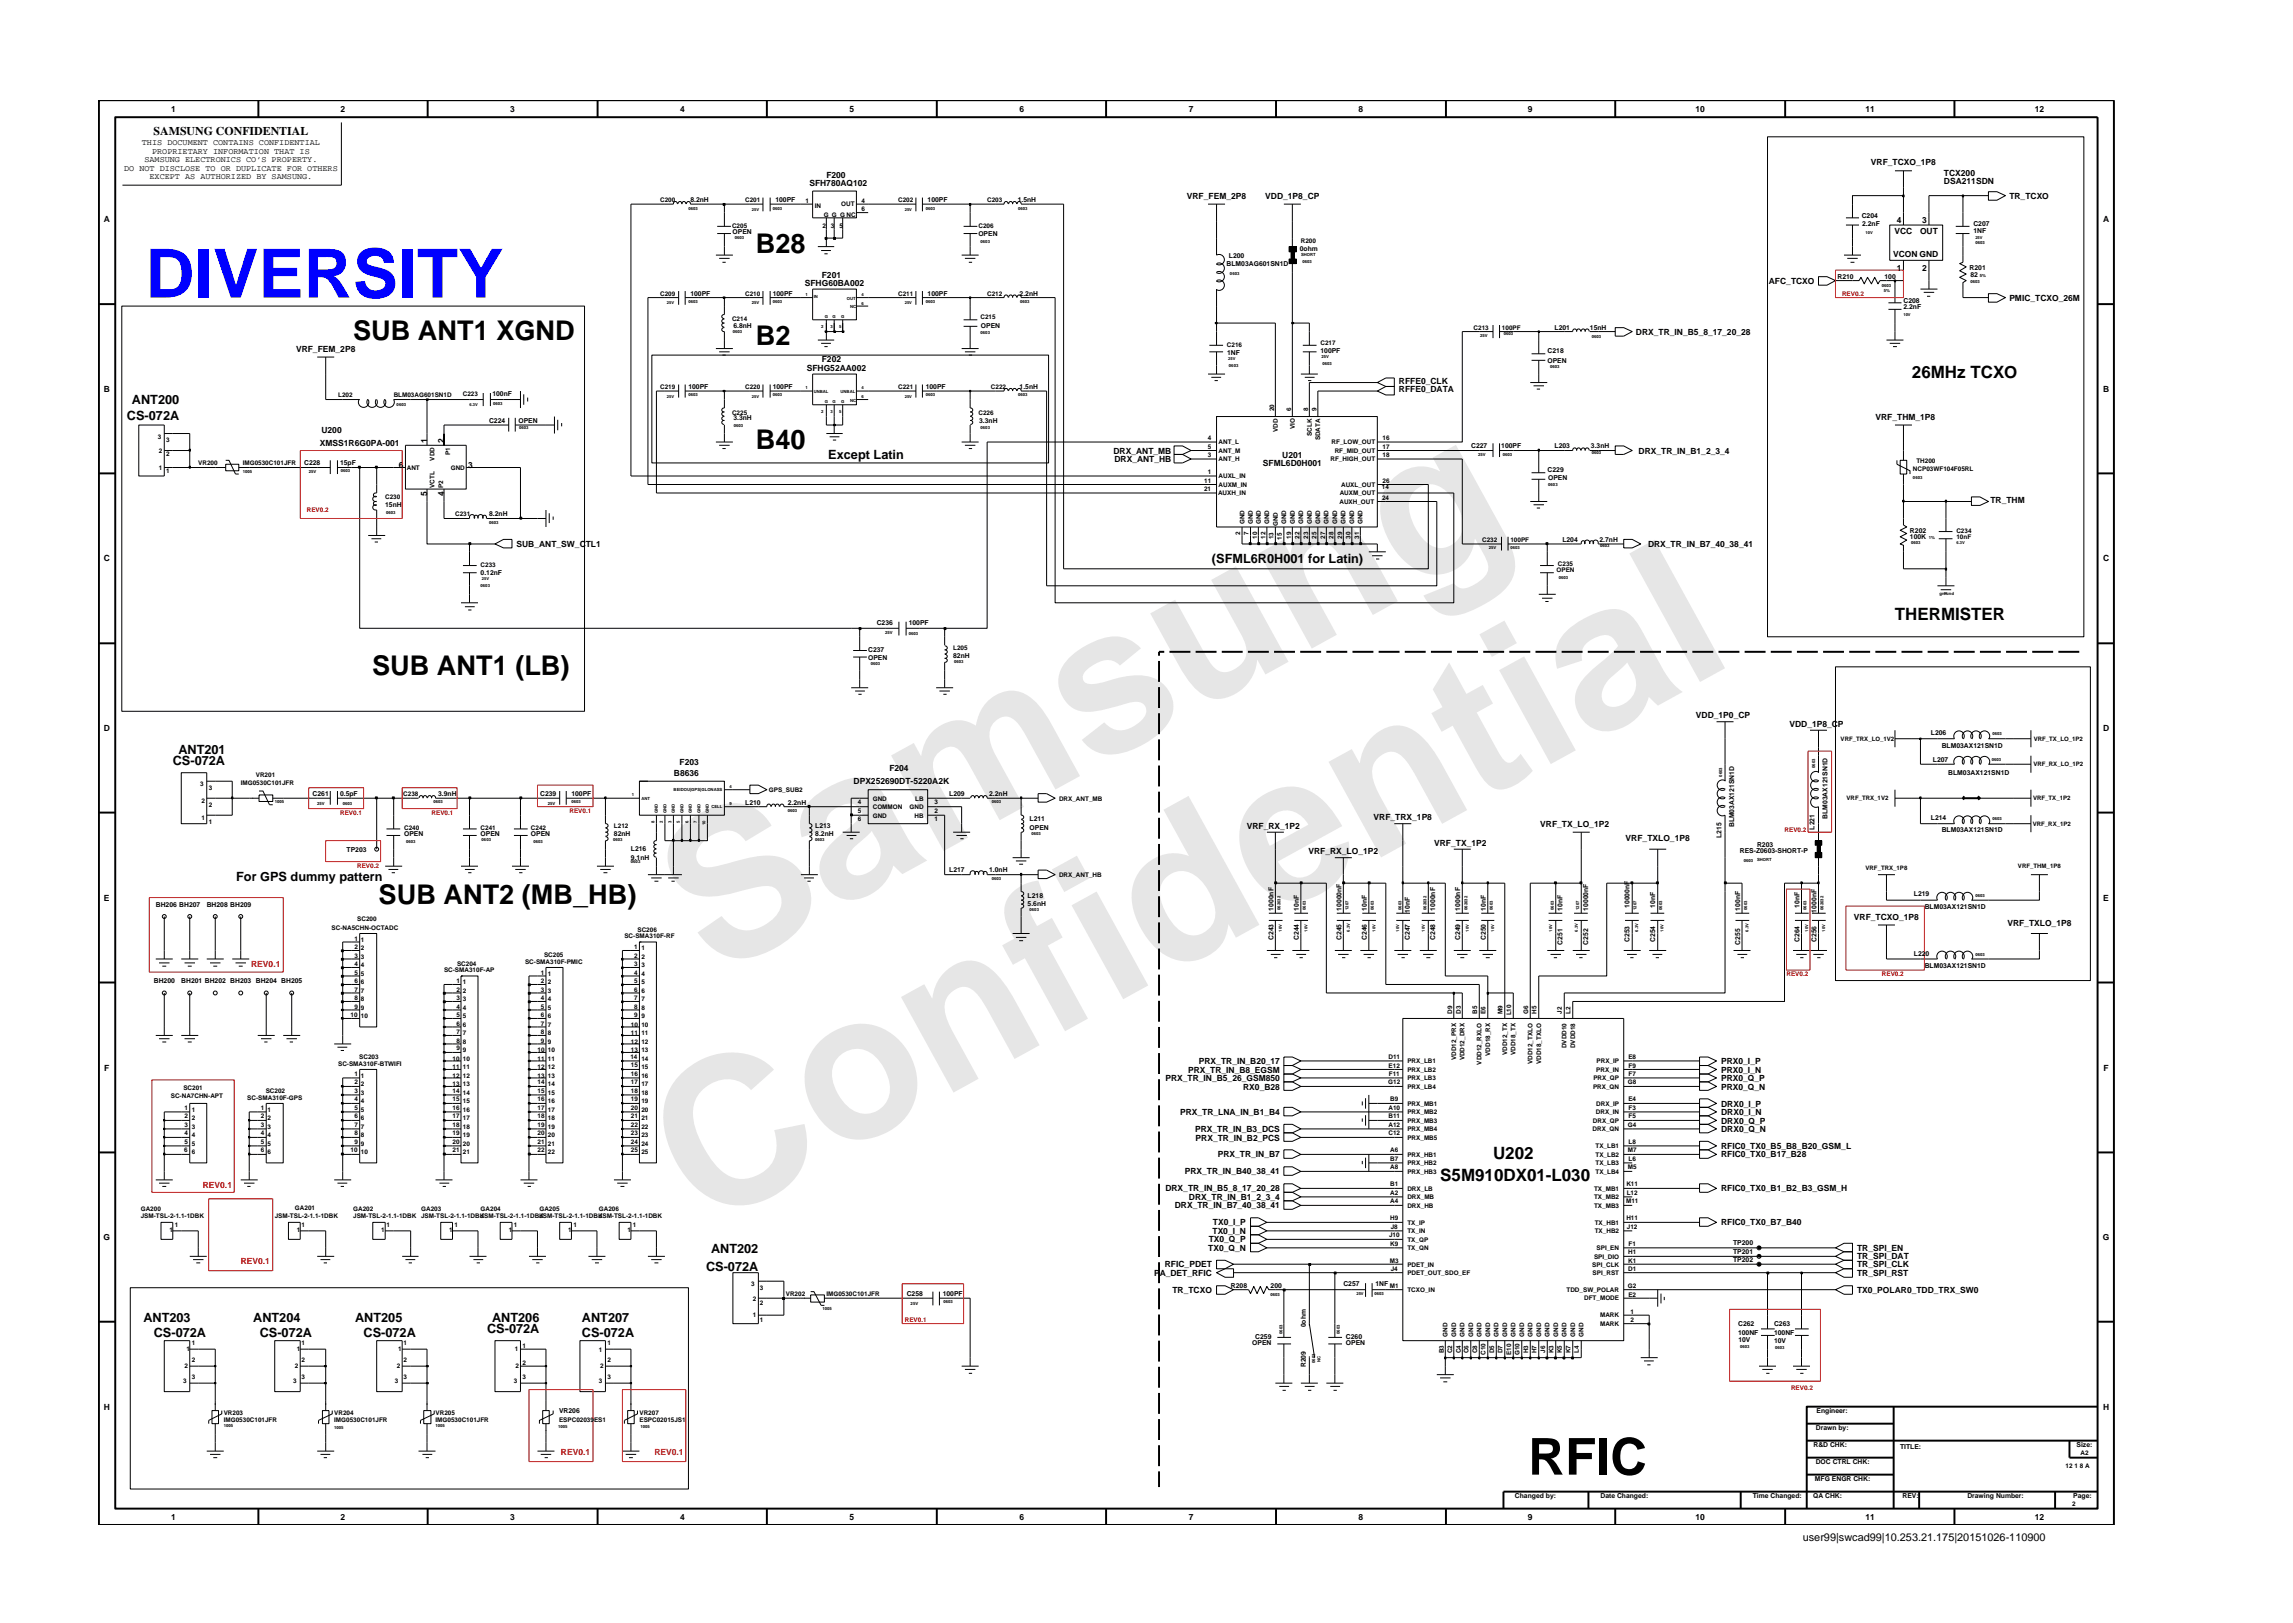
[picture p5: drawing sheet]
<svg xmlns="http://www.w3.org/2000/svg" width="297mm" height="210mm" viewBox="0 0 297 210" stroke-linecap="round" stroke-linejoin="round" font-family="sans-serif">
<defs><g id="words">
<g font-size="26.5" fill="#e6e6e6">
<text x="92.4" y="126.7" transform="rotate(-29 92.4 126.7)">Samsung</text>
<text x="91.1" y="159.4" transform="rotate(-29 91.1 159.4)">Confidential</text>
</g>
<text font-size="8.8" fill="#00f" x="18.8" y="38.6">DIVERSITY</text>
<text font-size="6.6" x="198" y="191">RFIC</text>
<g font-size="3.5">
<text x="97.9" y="32.8">B28</text>
<text x="45.7" y="44.1">SUB ANT1 XGND</text>
<text x="97.9" y="44.6">B2</text>
<text x="97.9" y="58.1">B40</text>
<text x="48.2" y="87.5">SUB ANT1 (LB)</text>
<text x="49.1" y="117.1">SUB ANT2 (MB_HB)</text>
</g>
<g font-size="2.2">
<text x="247.7" y="49">26MHz TCXO</text>
<text x="245.5" y="80.3">THERMISTER</text>
<text x="186.6" y="153.1">S5M910DX01-L030</text>
<text x="193.4" y="150.1">U202</text>
</g>
<g font-size="1.6">
<text x="17.1" y="52.4">ANT200</text>
<text x="16.5" y="54.5">CS-072A</text>
<text x="107.3" y="59.5">Except Latin</text>
<text x="157" y="72.9">(SFML6R0H001 for Latin)</text>
<text x="22.4" y="99.1">CS-072A</text>
<text x="23.1" y="97.7">ANT201</text>
<text x="30.6" y="114.1">For GPS dummy pattern</text>
<text x="91.5" y="164.7">CS-072A</text>
<text x="92.1" y="162.3">ANT202</text>
<text x="18.6" y="171.2">ANT203</text>
<text x="19.9" y="173.2">CS-072A</text>
<text x="32.8" y="171.2">ANT204</text>
<text x="33.6" y="173.2">CS-072A</text>
<text x="46" y="171.2">ANT205</text>
<text x="47.1" y="173.2">CS-072A</text>
<text x="63.1" y="172.7">CS-072A</text>
<text x="63.7" y="171.3">ANT206</text>
<text x="75.4" y="173.2">CS-072A</text>
<text x="75.4" y="171.2">ANT207</text>
</g>
<text font-size="1.5" x="19.9" y="17.5">SAMSUNG CONFIDENTIAL</text>
<text font-size="1.4" x="233.5" y="199.7">user99|swcad99|10.253.21.175|20151026-110900</text>
<g font-size="1.1">
<text x="22.2" y="14.5">1</text>
<text x="44.1" y="14.5">2</text>
<text x="66.1" y="14.5">3</text>
<text x="88.1" y="14.5">4</text>
<text x="110" y="14.5">5</text>
<text x="132.1" y="14.5">6</text>
<text x="154" y="14.5">7</text>
<text x="176" y="14.5">8</text>
<text x="197.9" y="14.5">9</text>
<text x="219.6" y="14.5">10</text>
<text x="241.6" y="14.5">11</text>
<text x="263.6" y="14.5">12</text>
<text x="16.1" y="22.1">DO NOT DISCLOSE TO OR DUPLICATE FOR OTHERS</text>
<text x="18.4" y="18.8">THIS DOCUMENT CONTAINS CONFIDENTIAL</text>
<text x="18.7" y="21">SAMSUNG ELECTRONICS CO’S PROPERTY.</text>
<text x="19.4" y="23.2">EXCEPT AS AUTHORIZED BY SAMSUNG.</text>
<text x="19.7" y="19.9">PROPRIETARY INFORMATION THAT IS</text>
<text x="107" y="23">F200</text>
<text x="242.4" y="21.4">VRF_TCXO_1P8</text>
<text x="251.8" y="23.9">DSA211SDN</text>
<text x="251.8" y="22.8">TCX200</text>
<text x="13.4" y="28.8">A</text>
<text x="104.8" y="24.1">SFH780AQ102</text>
<text x="153.7" y="25.7">VRF_FEM_2P8</text>
<text x="163.9" y="25.7">VDD_1P8_CP</text>
<text x="245.7" y="28.9">4</text>
<text x="249" y="28.9">3</text>
<text x="260.3" y="25.7">TR_TCXO</text>
<text x="272.4" y="28.8">A</text>
<text x="106.5" y="36">F201</text>
<text x="245.2" y="33.3">VCON GND</text>
<text x="245.4" y="30.4">VCC</text>
<text x="245.7" y="35.1">1</text>
<text x="248.7" y="30.4">OUT</text>
<text x="249" y="35.1">2</text>
<text x="104.3" y="37">SFHG60BA002</text>
<text x="229.1" y="36.8">AFC_TCXO</text>
<text x="260.3" y="39">PMIC_TCXO_26M</text>
<text x="38.3" y="45.6">VRF_FEM_2P8</text>
<text x="106.5" y="46.9">F202</text>
<text x="211.9" y="43.4">DRX_TR_IN_B5_8_17_20_28</text>
<text x="13.4" y="50.8">B</text>
<text x="104.5" y="48">SFHG52AA002</text>
<text x="181.2" y="49.7">RFFE0_CLK</text>
<text x="181.2" y="50.8">RFFE0_DATA</text>
<text x="272.4" y="50.8">B</text>
<text x="41.4" y="57.8">XMSS1R6G0PA-001</text>
<text x="41.6" y="56.1">U200</text>
<text x="55.3" y="57.4" transform="rotate(-90 55.3 57.4)">1</text>
<text x="57.5" y="57.4" transform="rotate(-90 57.5 57.4)">2</text>
<text x="144.2" y="58.8">DRX_ANT_MB</text>
<text x="144.4" y="59.9">DRX_ANT_HB</text>
<text x="166.1" y="59.3">U201</text>
<text x="212.3" y="58.8">DRX_TR_IN_B1_2_3_4</text>
<text x="243" y="54.4">VRF_THM_1P8</text>
<text x="51.7" y="60.6">6</text>
<text x="55.3" y="64.2" transform="rotate(-90 55.3 64.2)">5</text>
<text x="57.5" y="64.2" transform="rotate(-90 57.5 64.2)">4</text>
<text x="60.6" y="60.6">3</text>
<text x="163.6" y="60.4">SFML6D0H001</text>
<text x="257.8" y="65.2">TR_THM</text>
<text x="66.9" y="70.9">SUB_ANT_SW_CTL1</text>
<text x="213.5" y="70.9">DRX_TR_IN_B7_40_38_41</text>
<text x="13.4" y="72.7">C</text>
<text x="272.4" y="72.7">C</text>
<text x="13.4" y="94.7">D</text>
<text x="219.7" y="93.1">VDD_1P0_CP</text>
<text x="231.8" y="94.2">VDD_1P8_CP</text>
<text x="272.4" y="94.7">D</text>
<text x="87.3" y="100.5">B8636</text>
<text x="88" y="99.1">F203</text>
<text x="110.6" y="101.6">DPX252690DT-5220A2K</text>
<text x="115.2" y="99.9">F204</text>
<text x="161.5" y="107.4">VRF_RX_1P2</text>
<text x="177.9" y="106.3">VRF_TRX_1P8</text>
<text x="199.5" y="107.1">VRF_TX_LO_1P2</text>
<text x="169.5" y="110.7">VRF_RX_LO_1P2</text>
<text x="185.8" y="109.6">VRF_TX_1P2</text>
<text x="210.6" y="109">VRF_TXLO_1P8</text>
<text x="13.5" y="116.7">E</text>
<text x="240.2" y="119.1">VRF_TCXO_1P8</text>
<text x="260" y="120">VRF_TXLO_1P8</text>
<text x="272.5" y="116.7">E</text>
<text x="155.3" y="137.8">PRX_TR_IN_B20_17</text>
<text x="223" y="137.8">PRX0_I_P</text>
<text x="13.5" y="138.7">F</text>
<text x="151" y="140">PRX_TR_IN_B5_26_GSM850</text>
<text x="153.9" y="138.9">PRX_TR_IN_B8_EGSM</text>
<text x="161" y="141.1">RX0_B28</text>
<text x="223" y="138.9">PRX0_I_N</text>
<text x="223" y="140">PRX0_Q_P</text>
<text x="223" y="141.1">PRX0_Q_N</text>
<text x="223" y="143.3">DRX0_I_P</text>
<text x="272.5" y="138.7">F</text>
<text x="152.9" y="144.4">PRX_TR_LNA_IN_B1_B4</text>
<text x="154.8" y="146.6">PRX_TR_IN_B3_DCS</text>
<text x="154.9" y="147.7">PRX_TR_IN_B2_PCS</text>
<text x="157.7" y="150">PRX_TR_IN_B7</text>
<text x="223" y="148.8">RFIC0_TX0_B5_B8_B20_GSM_L</text>
<text x="223" y="150">RFIC0_TX0_B17_B28</text>
<text x="223" y="144.4">DRX0_I_N</text>
<text x="223" y="145.5">DRX0_Q_P</text>
<text x="223" y="146.6">DRX0_Q_N</text>
<text x="151" y="154.4">DRX_TR_IN_B5_8_17_20_28</text>
<text x="153.5" y="152.2">PRX_TR_IN_B40_38_41</text>
<text x="154" y="155.5">DRX_TR_IN_B1_2_3_4</text>
<text x="223" y="154.4">RFIC0_TX0_B1_B2_B3_GSM_H</text>
<text x="13.4" y="160.6">G</text>
<text x="152.2" y="156.6">DRX_TR_IN_B7_40_38_41</text>
<text x="156.6" y="161">TX0_Q_P</text>
<text x="157.1" y="159.9">TX0_I_N</text>
<text x="157.1" y="158.8">TX0_I_P</text>
<text x="223" y="158.8">RFIC0_TX0_B7_B40</text>
<text x="272.4" y="160.6">G</text>
<text x="149.5" y="165.3">PA_DET_RFIC</text>
<text x="150.9" y="164.2">RFIC_PDET</text>
<text x="151.9" y="167.5">TR_TCXO</text>
<text x="156.5" y="162.1">TX0_Q_N</text>
<text x="240.6" y="167.5">TX0_POLAR0_TDD_TRX_SW0</text>
<text x="240.6" y="165.3">TR_SPI_RST</text>
<text x="240.6" y="162.1">TR_SPI_EN</text>
<text x="240.6" y="164.2">TR_SPI_CLK</text>
<text x="240.6" y="163.2">TR_SPI_DAT</text>
<text x="13.4" y="182.6">H</text>
<text x="272.4" y="182.6">H</text>
<text x="22.2" y="196.9">1</text>
<text x="44.1" y="196.9">2</text>
<text x="66.1" y="196.9">3</text>
<text x="88.1" y="196.9">4</text>
<text x="110" y="196.9">5</text>
<text x="132.1" y="196.9">6</text>
<text x="154" y="196.9">7</text>
<text x="176" y="196.9">8</text>
<text x="197.9" y="196.9">9</text>
<text x="219.6" y="196.9">10</text>
<text x="241.6" y="196.9">11</text>
<text x="263.6" y="196.9">12</text>
</g>
<g font-size="1.1" fill="#f00">
<text x="32.5" y="125.3">REV0.1</text>
<text x="26.3" y="154">REV0.1</text>
<text x="31.2" y="163.8">REV0.1</text>
<text x="72.7" y="188.5">REV0.1</text>
<text x="84.8" y="188.5">REV0.1</text>
</g>
<g font-size=".9">
<text x="89.4" y="26.2">8.2nH</text>
<text x="100.4" y="26.2">100PF</text>
<text x="120.2" y="26.2">100PF</text>
<text x="131.8" y="26.2">1.5nH</text>
<text x="241.2" y="28.2">C204</text>
<text x="241.2" y="29.3">2.2nF</text>
<text x="255.6" y="29.3">C207</text>
<text x="94.9" y="30.3">OPEN</text>
<text x="126.7" y="30.6">OPEN</text>
<text x="158.9" y="34.5">BLM03AG601SN1D</text>
<text x="159.2" y="33.4">L200</text>
<text x="168.4" y="32.5">0ohm</text>
<text x="255.1" y="35">R201</text>
<text x="255.3" y="35.8">82</text>
<text x="255.6" y="30.1">1NF</text>
<text x="89.4" y="38.3">100PF</text>
<text x="100.1" y="38.3">100PF</text>
<text x="120.2" y="38.3">100PF</text>
<text x="132.1" y="38.3">2.2nH</text>
<text x="238" y="36.1">R210</text>
<text x="244.1" y="36.1">100</text>
<text x="246.6" y="39.2">C208</text>
<text x="246.6" y="40">2.2nF</text>
<text x="95" y="42.4">6.8nH</text>
<text x="127.1" y="42.4">OPEN</text>
<text x="158.9" y="46">1NF</text>
<text x="171.1" y="45.7">100PF</text>
<text x="200.5" y="47">OPEN</text>
<text x="200.5" y="45.7">C218</text>
<text x="201.4" y="42.8">L201</text>
<text x="206" y="42.8">15nH</text>
<text x="63.8" y="51.3">100nF</text>
<text x="89.2" y="50.4">100PF</text>
<text x="100.1" y="50.4">100PF</text>
<text x="119.9" y="50.4">100PF</text>
<text x="132.1" y="50.4">1.5nH</text>
<text x="63.4" y="54.8">C224</text>
<text x="67.2" y="54.8">OPEN</text>
<text x="95" y="54.5">3.3nH</text>
<text x="126.8" y="54.8">3.3nH</text>
<text x="190.6" y="58.1">C227</text>
<text x="194.5" y="58.1">100PF</text>
<text x="201.4" y="58.1">L203</text>
<text x="206.1" y="58.1">3.3nH</text>
<text x="39.4" y="60.2">C228</text>
<text x="44.1" y="60.2">15pF</text>
<text x="49.9" y="65.7">15nH</text>
<text x="200.5" y="61.1">C229</text>
<text x="200.5" y="62.2">OPEN</text>
<text x="63.4" y="66.8">8.2nH</text>
<text x="202.4" y="70.2">L204</text>
<text x="207.2" y="70.2">2.7nH</text>
<text x="247.4" y="69.9">100K</text>
<text x="247.4" y="69">R202</text>
<text x="62.3" y="74.5">0.12nF</text>
<text x="113.6" y="80.9">C236</text>
<text x="117.7" y="80.9">100PF</text>
<text x="112.5" y="84.4">C237</text>
<text x="112.5" y="85.5">OPEN</text>
<text x="123.5" y="85.3">82nH</text>
<text x="250.1" y="95.2">L206</text>
<text x="250.4" y="98.7">L207</text>
<text x="251.5" y="96.9">BLM03AX121SN1D</text>
<text x="252.4" y="100.4">BLM03AX121SN1D</text>
<text x="40.5" y="103.2">C261</text>
<text x="44.1" y="103.2">0.5pF</text>
<text x="56.8" y="103.2">3.9nH</text>
<text x="70" y="103.2">C239</text>
<text x="74" y="103.2">100PF</text>
<text x="96.5" y="104.3">L210</text>
<text x="102.1" y="104.3">2.2nH</text>
<text x="105.6" y="107.2">L213</text>
<text x="123" y="103.2">L209</text>
<text x="128.1" y="103.2">2.2nH</text>
<text x="133.4" y="106.4">L211</text>
<text x="133.4" y="107.5">OPEN</text>
<text x="224.6" y="107.2" transform="rotate(-90 224.6 107.2)">BLM03AX121SN1D</text>
<text x="235" y="107.5" transform="rotate(-90 235 107.5)">L221</text>
<text x="236.7" y="106.1" transform="rotate(-90 236.7 106.1)">BLM03AX121SN1D</text>
<text x="250.1" y="106.2">L214</text>
<text x="251.5" y="107.8">BLM03AX121SN1D</text>
<text x="44.9" y="110.3">TP203</text>
<text x="52.4" y="108.3">OPEN</text>
<text x="62.3" y="108.3">OPEN</text>
<text x="68.8" y="108.3">OPEN</text>
<text x="79.5" y="108.3">82nH</text>
<text x="81.7" y="110.3">L216</text>
<text x="81.7" y="111.4">9.1nH</text>
<text x="105.6" y="108.3">8.2nH</text>
<text x="123" y="113">L217</text>
<text x="128.1" y="113">1.0nH</text>
<text x="223" y="108.6" transform="rotate(-90 223 108.6)">L215</text>
<text x="225.4" y="110.5">RES-Z0603-SHORT-P</text>
<text x="227.6" y="109.7">R203</text>
<text x="20.2" y="117.4">BH206 BH207</text>
<text x="26.8" y="117.4">BH208 BH209</text>
<text x="133.1" y="116.3">L218</text>
<text x="133.1" y="117.4">5.6nH</text>
<text x="165" y="118" transform="rotate(-90 165 118)">1000nF</text>
<text x="168.3" y="118" transform="rotate(-90 168.3 118)">10nF</text>
<text x="173.8" y="118" transform="rotate(-90 173.8 118)">10000nF</text>
<text x="177.1" y="118" transform="rotate(-90 177.1 118)">10nF</text>
<text x="182.6" y="118.2" transform="rotate(-90 182.6 118.2)">10nF</text>
<text x="185.9" y="118" transform="rotate(-90 185.9 118)">1000nF</text>
<text x="189.2" y="118" transform="rotate(-90 189.2 118)">1000nF</text>
<text x="192.5" y="118" transform="rotate(-90 192.5 118)">10nF</text>
<text x="202.4" y="118" transform="rotate(-90 202.4 118)">10nF</text>
<text x="205.7" y="118" transform="rotate(-90 205.7 118)">10000nF</text>
<text x="211.1" y="117.6" transform="rotate(-90 211.1 117.6)">10000nF</text>
<text x="214.4" y="117.6" transform="rotate(-90 214.4 117.6)">10nF</text>
<text x="225.4" y="118" transform="rotate(-90 225.4 118)">100nF</text>
<text x="233.1" y="117.6" transform="rotate(-90 233.1 117.6)">10nF</text>
<text x="235.3" y="118.2" transform="rotate(-90 235.3 118.2)">1000nF</text>
<text x="247.9" y="116.1">L219</text>
<text x="249.3" y="117.7">BLM03AX121SN1D</text>
<text x="165" y="121.8" transform="rotate(-90 165 121.8)">C243</text>
<text x="168.3" y="121.8" transform="rotate(-90 168.3 121.8)">C244</text>
<text x="173.8" y="121.8" transform="rotate(-90 173.8 121.8)">C245</text>
<text x="177.1" y="121.8" transform="rotate(-90 177.1 121.8)">C246</text>
<text x="182.6" y="121.8" transform="rotate(-90 182.6 121.8)">C247</text>
<text x="185.9" y="121.8" transform="rotate(-90 185.9 121.8)">C248</text>
<text x="189.2" y="121.8" transform="rotate(-90 189.2 121.8)">C249</text>
<text x="192.5" y="121.8" transform="rotate(-90 192.5 121.8)">C250</text>
<text x="202.4" y="122.4" transform="rotate(-90 202.4 122.4)">C251</text>
<text x="205.7" y="122.4" transform="rotate(-90 205.7 122.4)">C252</text>
<text x="211.1" y="122" transform="rotate(-90 211.1 122)">C253</text>
<text x="214.4" y="122" transform="rotate(-90 214.4 122)">C254</text>
<text x="225.4" y="122.4" transform="rotate(-90 225.4 122.4)">C255</text>
<text x="233.1" y="122" transform="rotate(-90 233.1 122)">C264</text>
<text x="235.3" y="122" transform="rotate(-90 235.3 122)">C256</text>
<text x="247.9" y="123.8">L220</text>
<text x="249.3" y="125.4">BLM03AX121SN1D</text>
<text x="19.9" y="127.3">BH200</text>
<text x="23.5" y="127.3">BH201 BH202 BH203 BH204 BH205</text>
<text x="224.5" y="161.3">TP200</text>
<text x="117.5" y="167.9">C258</text>
<text x="122.1" y="167.9">100PF</text>
<text x="159.5" y="166.8">R208</text>
<text x="164.6" y="166.8">200</text>
<text x="174" y="166.6">C257</text>
<text x="178.2" y="166.6">1NF</text>
<text x="224.5" y="163.5">TP202</text>
<text x="224.5" y="162.4">TP201</text>
<text x="162.6" y="173.4">C259</text>
<text x="169.2" y="172" transform="rotate(-90 169.2 172)">0ohm</text>
<text x="174.4" y="173.4">C260</text>
<text x="225.2" y="172.9">100NF</text>
<text x="225.2" y="171.8">C262</text>
<text x="225.2" y="173.8">10V</text>
<text x="229.8" y="171.8">C263</text>
<text x="229.8" y="172.9">100NF</text>
<text x="162.2" y="174.3">OPEN</text>
<text x="169.2" y="177.1" transform="rotate(-90 169.2 177.1)">R209</text>
<text x="174.4" y="174.3">OPEN</text>
<text x="229.8" y="174">10V</text>
<text x="72.4" y="183.1">VR206</text>
<text x="235.2" y="185.3">Drawn by:</text>
<text x="235.3" y="183.1">Engineer:</text>
<text x="234.9" y="187.5">R&amp;D CHK:</text>
<text x="235.1" y="191.9">MFG ENGR CHK:</text>
<text x="235.2" y="189.7">DOC CTRL CHK:</text>
<text x="246.1" y="187.7">TITLE:</text>
<text x="269" y="187.5">Size:</text>
<text x="196.2" y="194.1">Changed by:</text>
<text x="207.3" y="194.1">Date Changed:</text>
<text x="227.1" y="194.1">Time Changed:</text>
<text x="234.9" y="194.1">QA CHK:</text>
<text x="246.5" y="194.1">REV:</text>
<text x="254.9" y="194.1">Drawing Number:</text>
<text x="268.6" y="194.1">Page:</text>
</g>
<g font-size=".8">
<text x="85.5" y="26.2">C200</text>
<text x="94.8" y="29.5">C205</text>
<text x="96.5" y="26.2">C201</text>
<text x="104.3" y="26.3">1</text>
<text x="105.5" y="27">IN</text>
<text x="106.5" y="29.6">2</text>
<text x="106.7" y="28.1">G G G NC</text>
<text x="107.6" y="29.6">3</text>
<text x="108.7" y="29.6">5</text>
<text x="109" y="26.7">OUT</text>
<text x="111.6" y="27.4">6</text>
<text x="111.6" y="26.3">4</text>
<text x="116.3" y="26.2">C202</text>
<text x="126.8" y="29.5">C206</text>
<text x="127.9" y="26.2">C203</text>
<text x="168.5" y="31.4">R200</text>
<text x="85.5" y="38.3">C209</text>
<text x="94.8" y="41.6">C214</text>
<text x="96.5" y="38.3">C210</text>
<text x="116.3" y="38.3">C211</text>
<text x="127" y="41.3">C215</text>
<text x="127.9" y="38.3">C212</text>
<text x="158.9" y="44.9">C216</text>
<text x="171.1" y="44.6">C217</text>
<text x="190.9" y="42.7">C213</text>
<text x="194.6" y="42.7">100PF</text>
<text x="43.8" y="51.5">L202</text>
<text x="51" y="51.5">BLM03AG601SN1D</text>
<text x="60" y="51.3">C223</text>
<text x="85.5" y="50.4">C219</text>
<text x="94.8" y="53.7">C225</text>
<text x="96.5" y="50.4">C220</text>
<text x="116.3" y="50.4">C221</text>
<text x="126.8" y="53.7">C226</text>
<text x="128.4" y="50.4">C222</text>
<text x="165" y="53.3" transform="rotate(-90 165 53.3)">20</text>
<text x="167.2" y="53.3" transform="rotate(-90 167.2 53.3)">6</text>
<text x="169.4" y="53.3" transform="rotate(-90 169.4 53.3)">8</text>
<text x="170.5" y="53.3" transform="rotate(-90 170.5 53.3)">9</text>
<text x="20.4" y="56.8">3</text>
<text x="20.6" y="58.7">2</text>
<text x="21.5" y="59.1">2</text>
<text x="21.5" y="57.3">3</text>
<text x="56.3" y="59.7" transform="rotate(-90 56.3 59.7)">VDD</text>
<text x="58.3" y="58.9" transform="rotate(-90 58.3 58.9)">P1</text>
<text x="156.5" y="59.2">3</text>
<text x="156.5" y="57">4</text>
<text x="156.5" y="58.1">5</text>
<text x="157.8" y="59.8">ANT_H</text>
<text x="157.8" y="57.6">ANT_L</text>
<text x="157.8" y="58.7">ANT_M</text>
<text x="165.5" y="56" transform="rotate(-90 165.5 56)">VDD</text>
<text x="167.7" y="55.6" transform="rotate(-90 167.7 55.6)">VIO</text>
<text x="169.9" y="56.5" transform="rotate(-90 169.9 56.5)">SCLK</text>
<text x="171" y="57.1" transform="rotate(-90 171 57.1)">SDATA</text>
<text x="172.4" y="59.8">RF_HIGH_OUT</text>
<text x="172.5" y="57.6">RF_LOW_OUT</text>
<text x="172.9" y="58.7">RF_MID_OUT</text>
<text x="179.1" y="57">16</text>
<text x="179.1" y="58.1">17</text>
<text x="179.1" y="59.2">18</text>
<text x="248.3" y="60">TH200</text>
<text x="20.6" y="60.9">1</text>
<text x="21.5" y="61.3">1</text>
<text x="25.7" y="60.2">VR200</text>
<text x="31.4" y="60.2">IMG0530C101JFR</text>
<text x="49.9" y="64.6">C230</text>
<text x="52.7" y="60.9">ANT</text>
<text x="56.3" y="63.2" transform="rotate(-90 56.3 63.2)">VCTL</text>
<text x="57.4" y="63.2" transform="rotate(-90 57.4 63.2)">P2</text>
<text x="58.4" y="60.9">GND</text>
<text x="156" y="63.6">21</text>
<text x="156" y="62.5">11</text>
<text x="156.5" y="61.4">1</text>
<text x="157.8" y="64.2">AUXH_IN</text>
<text x="157.8" y="63.1">AUXM_IN</text>
<text x="157.8" y="62">AUXL_IN</text>
<text x="173.5" y="65.3">AUXH_OUT</text>
<text x="173.5" y="64.2">AUXM_OUT</text>
<text x="173.7" y="63.1">AUXL_OUT</text>
<text x="179" y="63.4">14</text>
<text x="179" y="64.7">24</text>
<text x="179.1" y="62.5">26</text>
<text x="247.8" y="61.1">NCP03WF104F05RL</text>
<text x="59" y="66.8">C231</text>
<text x="160.6" y="69.3" transform="rotate(-90 160.6 69.3)">2</text>
<text x="161.2" y="67.9" transform="rotate(-90 161.2 67.9)">GND</text>
<text x="161.7" y="69.3" transform="rotate(-90 161.7 69.3)">7</text>
<text x="162.3" y="67.9" transform="rotate(-90 162.3 67.9)">GND</text>
<text x="162.8" y="69.8" transform="rotate(-90 162.8 69.8)">10</text>
<text x="163.3" y="67.9" transform="rotate(-90 163.3 67.9)">GND</text>
<text x="163.9" y="69.8" transform="rotate(-90 163.9 69.8)">12</text>
<text x="164.4" y="67.9" transform="rotate(-90 164.4 67.9)">GND</text>
<text x="165" y="69.9" transform="rotate(-90 165 69.9)">13</text>
<text x="165.5" y="68.2" transform="rotate(-90 165.5 68.2)">GND</text>
<text x="166.1" y="69.9" transform="rotate(-90 166.1 69.9)">15</text>
<text x="166.6" y="67.9" transform="rotate(-90 166.6 67.9)">GND</text>
<text x="167.2" y="69.8" transform="rotate(-90 167.2 69.8)">19</text>
<text x="167.7" y="67.9" transform="rotate(-90 167.7 67.9)">GND</text>
<text x="168.3" y="69.8" transform="rotate(-90 168.3 69.8)">22</text>
<text x="168.8" y="67.9" transform="rotate(-90 168.8 67.9)">GND</text>
<text x="169.4" y="69.8" transform="rotate(-90 169.4 69.8)">23</text>
<text x="169.9" y="67.9" transform="rotate(-90 169.9 67.9)">GND</text>
<text x="170.5" y="69.8" transform="rotate(-90 170.5 69.8)">25</text>
<text x="171" y="67.9" transform="rotate(-90 171 67.9)">GND</text>
<text x="171.6" y="69.8" transform="rotate(-90 171.6 69.8)">27</text>
<text x="172.1" y="67.9" transform="rotate(-90 172.1 67.9)">GND</text>
<text x="172.7" y="69.8" transform="rotate(-90 172.7 69.8)">28</text>
<text x="173.2" y="67.9" transform="rotate(-90 173.2 67.9)">GND</text>
<text x="173.8" y="69.8" transform="rotate(-90 173.8 69.8)">29</text>
<text x="174.3" y="67.9" transform="rotate(-90 174.3 67.9)">GND</text>
<text x="174.9" y="69.8" transform="rotate(-90 174.9 69.8)">30</text>
<text x="175.4" y="67.9" transform="rotate(-90 175.4 67.9)">GND</text>
<text x="176.1" y="69.8" transform="rotate(-90 176.1 69.8)">31</text>
<text x="176.5" y="67.9" transform="rotate(-90 176.5 67.9)">GND</text>
<text x="192" y="70.2">C232</text>
<text x="195.7" y="70.2">100PF</text>
<text x="253.4" y="69.9">10nF</text>
<text x="253.4" y="69">C234</text>
<text x="62.3" y="73.4">C233</text>
<text x="201.6" y="74.2">OPEN</text>
<text x="201.8" y="73.3">C235</text>
<text x="123.5" y="84.2">L205</text>
<text x="238.4" y="96">VRF_TRX_LO_1V2</text>
<text x="263.4" y="96">VRF_TX_LO_1P2</text>
<text x="25.9" y="101.9">3</text>
<text x="31.2" y="101.7">IMG0530C101JFR</text>
<text x="33.1" y="100.6">VR201</text>
<text x="263.4" y="99.3">VRF_RX_LO_1P2</text>
<text x="26.1" y="106.3">1</text>
<text x="26.1" y="104.1">2</text>
<text x="27" y="106.7">1</text>
<text x="27" y="104.5">2</text>
<text x="27" y="102.3">3</text>
<text x="52.2" y="103.2">C238</text>
<text x="52.4" y="107.5">C240</text>
<text x="62.3" y="107.5">C241</text>
<text x="68.8" y="107.5">C242</text>
<text x="79.5" y="107.2">L212</text>
<text x="99.6" y="102.6">GPS_SUB2</text>
<text x="111.1" y="106.4">6</text>
<text x="111.1" y="104.2">4</text>
<text x="111.1" y="105.3">5</text>
<text x="113.1" y="105.9">GND</text>
<text x="113.1" y="103.7">GND</text>
<text x="113.1" y="104.8">COMMON</text>
<text x="117.8" y="104.8">GND</text>
<text x="118.5" y="105.9">HB</text>
<text x="118.6" y="103.7">LB</text>
<text x="121" y="106.4">1</text>
<text x="121" y="105.3">2</text>
<text x="121" y="104.2">3</text>
<text x="137.2" y="103.7">DRX_ANT_MB</text>
<text x="239.2" y="103.7">VRF_TRX_1V2</text>
<text x="263.3" y="107">VRF_RX_1P2</text>
<text x="263.4" y="103.7">VRF_TX_1P2</text>
<text x="137.2" y="113.6">DRX_ANT_HB</text>
<text x="241.7" y="112.8">VRF_TRX_1P8</text>
<text x="261.4" y="112.5">VRF_THM_1P8</text>
<text x="46.3" y="119.3">SC200</text>
<text x="43" y="120.4">SC-NA5CHN-OCTADC</text>
<text x="45.9" y="125.2">4</text>
<text x="45.9" y="121.9">1</text>
<text x="45.9" y="123">2</text>
<text x="45.9" y="124.1">3</text>
<text x="46.8" y="122">1</text>
<text x="46.8" y="123.1">2</text>
<text x="46.8" y="124.2">3</text>
<text x="46.8" y="125.3">4</text>
<text x="57.5" y="125.9">SC-SMA310F-AP</text>
<text x="59.2" y="125.1">SC204</text>
<text x="68" y="124.8">SC-SMA310F-PMIC</text>
<text x="70.5" y="124">SC205</text>
<text x="80.9" y="121.5">SC-SMA310F-RF</text>
<text x="82.2" y="125.2">3</text>
<text x="82.2" y="124.1">2</text>
<text x="82.2" y="123">1</text>
<text x="82.6" y="120.7">SC206</text>
<text x="83.1" y="125.3">3</text>
<text x="83.1" y="124.2">2</text>
<text x="83.1" y="123.1">1</text>
<text x="45.4" y="131.8">10</text>
<text x="45.9" y="126.3">5</text>
<text x="45.9" y="127.4">6</text>
<text x="45.9" y="128.5">7</text>
<text x="45.9" y="129.6">8</text>
<text x="45.9" y="130.7">9</text>
<text x="46.8" y="131.9">10</text>
<text x="46.8" y="126.4">5</text>
<text x="46.8" y="127.5">6</text>
<text x="46.8" y="128.6">7</text>
<text x="46.8" y="129.7">8</text>
<text x="46.8" y="130.8">9</text>
<text x="59.1" y="128.5">2</text>
<text x="59.1" y="129.6">3</text>
<text x="59.1" y="130.7">4</text>
<text x="59.1" y="131.8">5</text>
<text x="59.1" y="127.4">1</text>
<text x="60" y="128.6">2</text>
<text x="60" y="129.7">3</text>
<text x="60" y="130.8">4</text>
<text x="60" y="131.9">5</text>
<text x="60" y="127.5">1</text>
<text x="70" y="129.6">4</text>
<text x="70" y="130.7">5</text>
<text x="70" y="131.8">6</text>
<text x="70" y="127.4">2</text>
<text x="70" y="128.5">3</text>
<text x="70" y="126.3">1</text>
<text x="71" y="128.6">3</text>
<text x="71" y="129.7">4</text>
<text x="71" y="130.8">5</text>
<text x="71" y="131.9">6</text>
<text x="71" y="127.5">2</text>
<text x="71" y="126.4">1</text>
<text x="82.2" y="126.3">4</text>
<text x="82.2" y="127.4">5</text>
<text x="82.2" y="128.5">6</text>
<text x="82.2" y="129.6">7</text>
<text x="82.2" y="130.7">8</text>
<text x="82.2" y="131.8">9</text>
<text x="83.1" y="126.4">4</text>
<text x="83.1" y="127.5">5</text>
<text x="83.1" y="128.6">6</text>
<text x="83.1" y="129.7">7</text>
<text x="83.1" y="130.8">8</text>
<text x="83.1" y="131.9">9</text>
<text x="188.1" y="131.4" transform="rotate(-90 188.1 131.4)">D9</text>
<text x="189.2" y="131.4" transform="rotate(-90 189.2 131.4)">D3</text>
<text x="191.3" y="131.4" transform="rotate(-90 191.3 131.4)">B5</text>
<text x="192.4" y="131.3" transform="rotate(-90 192.4 131.3)">E6</text>
<text x="194.6" y="131.4" transform="rotate(-90 194.6 131.4)">M9</text>
<text x="195.7" y="131.5" transform="rotate(-90 195.7 131.5)">L10</text>
<text x="197.9" y="131.4" transform="rotate(-90 197.9 131.4)">G6</text>
<text x="199" y="131.4" transform="rotate(-90 199 131.4)">H5</text>
<text x="202.3" y="131.3" transform="rotate(-90 202.3 131.3)">J2</text>
<text x="203.4" y="131.3" transform="rotate(-90 203.4 131.3)">L2</text>
<text x="46.5" y="137.2">SC203</text>
<text x="58.6" y="137.4">10 10</text>
<text x="59.1" y="132.9">6</text>
<text x="59.1" y="134">7</text>
<text x="59.1" y="135.1">8</text>
<text x="59.1" y="136.1">9</text>
<text x="60" y="133">6</text>
<text x="60" y="134.1">7</text>
<text x="60" y="135.2">8</text>
<text x="60" y="136.3">9</text>
<text x="69.6" y="136.3">10 10</text>
<text x="69.6" y="137.4">11</text>
<text x="70" y="132.9">7</text>
<text x="70" y="134">8</text>
<text x="70" y="135.1">9</text>
<text x="71" y="133">7</text>
<text x="71" y="134.1">8</text>
<text x="71" y="135.2">9</text>
<text x="71" y="137.4">11</text>
<text x="81.7" y="137.2">14</text>
<text x="81.7" y="133">10</text>
<text x="81.7" y="134.1">11 11</text>
<text x="81.7" y="135.2">12 12</text>
<text x="81.7" y="136.3">13</text>
<text x="83.1" y="133">10</text>
<text x="83.1" y="136.3">13</text>
<text x="83.1" y="137.4">14</text>
<text x="179.9" y="137.2">D11</text>
<text x="182.3" y="137.7">PRX_LB1</text>
<text x="188.6" y="137.3" transform="rotate(-90 188.6 137.3)">VDD12_PRX</text>
<text x="189.7" y="137.4" transform="rotate(-90 189.7 137.4)">VDD12_DRX</text>
<text x="191.9" y="137.9" transform="rotate(-90 191.9 137.9)">VDD12_RXLO</text>
<text x="193" y="136.8" transform="rotate(-90 193 136.8)">VDD18_RX</text>
<text x="195.2" y="136.7" transform="rotate(-90 195.2 136.7)">VDD12_TX</text>
<text x="196.3" y="136.7" transform="rotate(-90 196.3 136.7)">VDD18_TX</text>
<text x="198.5" y="137.8" transform="rotate(-90 198.5 137.8)">VDD12_TXLO</text>
<text x="199.6" y="137.8" transform="rotate(-90 199.6 137.8)">VDD18_TXLO</text>
<text x="202.9" y="135.8" transform="rotate(-90 202.9 135.8)">DVDD10</text>
<text x="204" y="135.8" transform="rotate(-90 204 135.8)">DVDD18</text>
<text x="206.8" y="137.7">PRX_IP</text>
<text x="210.9" y="137.2">E8</text>
<text x="22.1" y="142.2">SC-NA7CHN-APT</text>
<text x="23.8" y="141.3">SC201</text>
<text x="23.9" y="143.8">1</text>
<text x="32" y="142.4">SC-SMA310F-GPS</text>
<text x="33.8" y="143.8">1</text>
<text x="34.4" y="141.6">SC202</text>
<text x="43.8" y="138">SC-SMA310F-BTWIFI</text>
<text x="45.9" y="139.4">1</text>
<text x="45.9" y="140.5">2</text>
<text x="45.9" y="141.6">3</text>
<text x="45.9" y="142.7">4</text>
<text x="45.9" y="143.8">5</text>
<text x="46.8" y="139.6">1</text>
<text x="46.8" y="140.7">2</text>
<text x="46.8" y="141.8">3</text>
<text x="46.8" y="142.9">4</text>
<text x="58.6" y="138.5">11</text>
<text x="58.6" y="139.6">12</text>
<text x="58.6" y="140.7">13 13</text>
<text x="58.6" y="142.7">15</text>
<text x="58.6" y="143.8">16</text>
<text x="58.6" y="141.6">14</text>
<text x="60" y="138.5">11</text>
<text x="60" y="139.6">12</text>
<text x="60" y="141.8">14</text>
<text x="60" y="142.9">15</text>
<text x="69.6" y="142.7">16</text>
<text x="69.6" y="143.8">17</text>
<text x="69.6" y="138.5">12</text>
<text x="69.6" y="139.6">13 13</text>
<text x="69.6" y="141.6">15</text>
<text x="69.6" y="140.5">14</text>
<text x="71" y="142.9">16</text>
<text x="71" y="138.5">12</text>
<text x="71" y="140.7">14</text>
<text x="71" y="141.8">15</text>
<text x="81.7" y="139.4">16</text>
<text x="81.7" y="140.5">17</text>
<text x="81.7" y="141.6">18</text>
<text x="81.7" y="142.7">19</text>
<text x="81.7" y="143.8">20</text>
<text x="81.7" y="138.3">15</text>
<text x="83.1" y="139.6">16</text>
<text x="83.1" y="140.7">17</text>
<text x="83.1" y="141.8">18</text>
<text x="83.1" y="142.9">19</text>
<text x="83.1" y="138.5">15</text>
<text x="179.8" y="140.5">G12</text>
<text x="179.9" y="143.8">A10</text>
<text x="179.9" y="138.3">E12</text>
<text x="179.9" y="139.4">F11</text>
<text x="180.1" y="142.7">B9</text>
<text x="182.3" y="141">PRX_LB4</text>
<text x="182.3" y="138.8">PRX_LB2</text>
<text x="182.3" y="143.2">PRX_MB1</text>
<text x="182.3" y="139.9">PRX_LB3</text>
<text x="206.4" y="141">PRX_QN</text>
<text x="206.4" y="139.9">PRX_QP</text>
<text x="206.8" y="138.8">PRX_IN</text>
<text x="206.8" y="143.2">DRX_IP</text>
<text x="210.9" y="140.5">G8</text>
<text x="210.9" y="142.7">E4</text>
<text x="211" y="143.8">F3</text>
<text x="211" y="139.4">F7</text>
<text x="211" y="138.3">F9</text>
<text x="23.9" y="149.3">6</text>
<text x="23.9" y="147.1">4</text>
<text x="23.9" y="148.2">5</text>
<text x="23.9" y="144.9">2</text>
<text x="23.9" y="146">3</text>
<text x="24.8" y="147.3">4</text>
<text x="24.8" y="148.4">5</text>
<text x="24.8" y="149.5">6</text>
<text x="24.8" y="144">1</text>
<text x="24.8" y="145.1">2</text>
<text x="24.8" y="146.2">3</text>
<text x="33.8" y="149.3">6</text>
<text x="33.8" y="144.9">2</text>
<text x="33.8" y="146">3</text>
<text x="33.8" y="147.1">4</text>
<text x="33.8" y="148.2">5</text>
<text x="34.7" y="144">1</text>
<text x="34.7" y="145.1">2</text>
<text x="34.7" y="146.2">3</text>
<text x="34.7" y="147.3">4</text>
<text x="34.7" y="148.5">5</text>
<text x="34.7" y="149.6">6</text>
<text x="45.4" y="149.3">10</text>
<text x="45.9" y="147.1">8</text>
<text x="45.9" y="148.2">9</text>
<text x="45.9" y="144.9">6</text>
<text x="45.9" y="146">7</text>
<text x="46.8" y="147.3">8</text>
<text x="46.8" y="148.4">9</text>
<text x="46.8" y="149.5">10</text>
<text x="46.8" y="144">5</text>
<text x="46.8" y="145.1">6</text>
<text x="46.8" y="146.2">7</text>
<text x="58.6" y="146">18</text>
<text x="58.6" y="147.1">19</text>
<text x="58.6" y="148.2">20</text>
<text x="58.6" y="149.3">21</text>
<text x="58.6" y="144.9">17</text>
<text x="60" y="146.2">18</text>
<text x="60" y="147.3">19</text>
<text x="60" y="148.4">20</text>
<text x="60" y="149.5">21</text>
<text x="60" y="144">16</text>
<text x="60" y="145.1">17</text>
<text x="69.6" y="144.9">18</text>
<text x="69.6" y="146">19</text>
<text x="69.6" y="147.1">20</text>
<text x="69.6" y="148.2">21</text>
<text x="69.6" y="149.3">22</text>
<text x="71" y="144">17</text>
<text x="71" y="145.1">18</text>
<text x="71" y="146.2">19</text>
<text x="71" y="147.3">20</text>
<text x="71" y="148.4">21</text>
<text x="71" y="149.6">22</text>
<text x="81.7" y="147.1">23</text>
<text x="81.7" y="148.2">24</text>
<text x="81.7" y="149.3">25</text>
<text x="81.7" y="144.9">21</text>
<text x="81.7" y="146">22</text>
<text x="83.1" y="147.3">23</text>
<text x="83.1" y="148.4">24</text>
<text x="83.1" y="149.5">25</text>
<text x="83.1" y="144">20</text>
<text x="83.1" y="145.1">21</text>
<text x="83.1" y="146.2">22</text>
<text x="179.9" y="147.1">C12</text>
<text x="179.9" y="146">A12</text>
<text x="179.9" y="144.9">B11</text>
<text x="180.1" y="149.3">A6</text>
<text x="182.3" y="147.6">PRX_MB5</text>
<text x="182.3" y="144.3">PRX_MB2</text>
<text x="182.3" y="146.5">PRX_MB4</text>
<text x="182.3" y="149.8">PRX_HB1</text>
<text x="182.3" y="145.4">PRX_MB3</text>
<text x="206.3" y="146.5">DRX_QN</text>
<text x="206.4" y="145.4">DRX_QP</text>
<text x="206.7" y="148.7">TX_LB1</text>
<text x="206.7" y="149.9">TX_LB2</text>
<text x="206.7" y="144.3">DRX_IN</text>
<text x="210.9" y="149.3">M7</text>
<text x="210.9" y="146">G4</text>
<text x="211" y="144.9">F5</text>
<text x="211" y="148.2">L8</text>
<text x="180.1" y="150.4">B7</text>
<text x="180.1" y="154.8">A2</text>
<text x="180.1" y="155.9">A4</text>
<text x="180.1" y="151.5">A8</text>
<text x="180.1" y="153.7">B1</text>
<text x="182.3" y="151">PRX_HB2</text>
<text x="182.3" y="155.4">DRX_MB</text>
<text x="182.3" y="152.1">PRX_HB3</text>
<text x="182.3" y="154.3">DRX_LB</text>
<text x="206.5" y="154.3">TX_MB1</text>
<text x="206.5" y="155.4">TX_MB2</text>
<text x="206.7" y="151">TX_LB3</text>
<text x="206.7" y="152.1">TX_LB4</text>
<text x="210.6" y="155.9">M11</text>
<text x="210.7" y="153.7">K11</text>
<text x="210.7" y="154.8">L12</text>
<text x="210.9" y="151.5">M5</text>
<text x="211" y="150.4">L6</text>
<text x="18.2" y="157.8">JSM-TSL-2-1.1-1DBK</text>
<text x="18.2" y="156.9">GA200</text>
<text x="22" y="159.5">1</text>
<text x="22.6" y="159">1</text>
<text x="35.6" y="157.8">JSM-TSL-2-1.1-1DBK</text>
<text x="38.2" y="156.7">GA201</text>
<text x="38.5" y="159.5">1</text>
<text x="39.1" y="159">1</text>
<text x="45.7" y="156.9">GA202</text>
<text x="45.7" y="157.8">JSM-TSL-2-1.1-1DBK</text>
<text x="49.4" y="159.5">1</text>
<text x="50.1" y="159">1</text>
<text x="54.6" y="157.8">JSM-TSL-2-1.1-1DBK</text>
<text x="54.6" y="156.9">GA203</text>
<text x="58.2" y="159.5">1</text>
<text x="58.9" y="159">1</text>
<text x="62.3" y="156.9">GA204</text>
<text x="62.3" y="157.8">JSM-TSL-2-1.1-1DBK</text>
<text x="65.9" y="159.5">1</text>
<text x="66.6" y="159">1</text>
<text x="69.9" y="157.8">JSM-TSL-2-1.1-1DBK</text>
<text x="69.9" y="156.9">GA205</text>
<text x="73.6" y="159.5">1</text>
<text x="74.3" y="159">1</text>
<text x="77.6" y="156.9">GA206</text>
<text x="77.6" y="157.8">JSM-TSL-2-1.1-1DBK</text>
<text x="81.3" y="159.5">1</text>
<text x="82" y="159">1</text>
<text x="179.9" y="160.3">J10</text>
<text x="180.1" y="161.4">K9</text>
<text x="180.1" y="158.1">H9</text>
<text x="180.2" y="159.2">J8</text>
<text x="182.3" y="162">TX_QN</text>
<text x="182.3" y="160.9">TX_QP</text>
<text x="182.3" y="159.8">TX_IN</text>
<text x="182.3" y="158.7">TX_IP</text>
<text x="182.3" y="156.5">DRX_HB</text>
<text x="206.5" y="156.5">TX_MB3</text>
<text x="206.6" y="159.8">TX_HB2</text>
<text x="206.6" y="158.7">TX_HB1</text>
<text x="206.8" y="162">SPI_EN</text>
<text x="210.7" y="158.1">H11</text>
<text x="210.8" y="159.2">J12</text>
<text x="211" y="161.4">F1</text>
<text x="97.3" y="166.7">3</text>
<text x="98.4" y="167.1">3</text>
<text x="101.8" y="167.9">VR202</text>
<text x="107" y="167.9">IMG0530C101JFR</text>
<text x="180.1" y="166.9">M1</text>
<text x="180.1" y="163.6">M3</text>
<text x="180.2" y="164.7">J4</text>
<text x="182.3" y="165.2">PDET_OUT_SDO_EF</text>
<text x="182.3" y="167.4">TCXO_IN</text>
<text x="182.3" y="164.1">PDET_IN</text>
<text x="202.9" y="167.4">TDD_SW_POLAR</text>
<text x="206.3" y="164.1">SPI_CLK</text>
<text x="206.3" y="165.2">SPI_RST</text>
<text x="206.5" y="163.1">SPI_DIO</text>
<text x="210.9" y="166.9">G2</text>
<text x="210.9" y="163.6">K1</text>
<text x="210.9" y="164.7">D1</text>
<text x="210.9" y="162.5">H1</text>
<text x="210.9" y="168">E2</text>
<text x="97.5" y="170.7">1</text>
<text x="97.5" y="168.5">2</text>
<text x="98.4" y="171.2">1</text>
<text x="98.4" y="169">2</text>
<text x="187.5" y="173.2" transform="rotate(-90 187.5 173.2)">GND</text>
<text x="188.6" y="173.2" transform="rotate(-90 188.6 173.2)">GND</text>
<text x="189.7" y="173.2" transform="rotate(-90 189.7 173.2)">GND</text>
<text x="190.8" y="173.2" transform="rotate(-90 190.8 173.2)">GND</text>
<text x="191.9" y="173.2" transform="rotate(-90 191.9 173.2)">GND</text>
<text x="193" y="173.2" transform="rotate(-90 193 173.2)">GND</text>
<text x="194.1" y="173.2" transform="rotate(-90 194.1 173.2)">GND</text>
<text x="195.2" y="173.2" transform="rotate(-90 195.2 173.2)">GND</text>
<text x="196.3" y="173.2" transform="rotate(-90 196.3 173.2)">GND</text>
<text x="197.4" y="173.2" transform="rotate(-90 197.4 173.2)">GND</text>
<text x="198.5" y="173.2" transform="rotate(-90 198.5 173.2)">GND</text>
<text x="199.6" y="173.2" transform="rotate(-90 199.6 173.2)">GND</text>
<text x="200.7" y="173.2" transform="rotate(-90 200.7 173.2)">GND</text>
<text x="201.8" y="173.2" transform="rotate(-90 201.8 173.2)">GND</text>
<text x="202.9" y="173.2" transform="rotate(-90 202.9 173.2)">GND</text>
<text x="204" y="173.2" transform="rotate(-90 204 173.2)">GND</text>
<text x="205.1" y="173.2" transform="rotate(-90 205.1 173.2)">GND</text>
<text x="205.2" y="168.5">DFT_MODE</text>
<text x="207.3" y="170.7">MARK</text>
<text x="207.3" y="171.8">MARK</text>
<text x="211.2" y="170.2">1</text>
<text x="211.2" y="171.3">2</text>
<text x="23.7" y="179.1">3</text>
<text x="23.9" y="177.2">2</text>
<text x="24.2" y="175">1</text>
<text x="24.8" y="178.7">3</text>
<text x="24.8" y="174.3">1</text>
<text x="24.8" y="176.5">2</text>
<text x="38" y="179.1">3</text>
<text x="38.2" y="177.2">2</text>
<text x="38.5" y="175">1</text>
<text x="39.1" y="174.3">1</text>
<text x="39.1" y="176.5">2</text>
<text x="39.1" y="178.7">3</text>
<text x="51.2" y="179.1">3</text>
<text x="51.4" y="177.2">2</text>
<text x="51.6" y="175">1</text>
<text x="52.3" y="174.3">1</text>
<text x="52.3" y="176.5">2</text>
<text x="52.3" y="178.7">3</text>
<text x="66.6" y="179.1">3</text>
<text x="66.7" y="175.1">1</text>
<text x="66.8" y="177.3">2</text>
<text x="67.7" y="174.6">1</text>
<text x="67.7" y="176.8">2</text>
<text x="67.7" y="178.7">3</text>
<text x="77.6" y="179.1">3</text>
<text x="77.6" y="175.1">1</text>
<text x="77.8" y="177.2">2</text>
<text x="78.7" y="178.7">3</text>
<text x="78.7" y="174.3">1</text>
<text x="78.7" y="176.5">2</text>
<text x="187" y="175.3" transform="rotate(-90 187 175.3)">B3</text>
<text x="188.1" y="175.3" transform="rotate(-90 188.1 175.3)">C2</text>
<text x="189.2" y="175.3" transform="rotate(-90 189.2 175.3)">C4</text>
<text x="190.2" y="175.3" transform="rotate(-90 190.2 175.3)">C6</text>
<text x="191.3" y="175.3" transform="rotate(-90 191.3 175.3)">C8</text>
<text x="192.4" y="175.5" transform="rotate(-90 192.4 175.5)">C10</text>
<text x="193.5" y="175.3" transform="rotate(-90 193.5 175.3)">D5</text>
<text x="194.6" y="175.3" transform="rotate(-90 194.6 175.3)">D7</text>
<text x="195.7" y="175.5" transform="rotate(-90 195.7 175.5)">E10</text>
<text x="196.8" y="175.6" transform="rotate(-90 196.8 175.6)">G10</text>
<text x="197.9" y="175.3" transform="rotate(-90 197.9 175.3)">H3</text>
<text x="199" y="175.3" transform="rotate(-90 199 175.3)">H7</text>
<text x="200.1" y="175.2" transform="rotate(-90 200.1 175.2)">J6</text>
<text x="201.2" y="175.3" transform="rotate(-90 201.2 175.3)">K3</text>
<text x="202.3" y="175.3" transform="rotate(-90 202.3 175.3)">K5</text>
<text x="203.4" y="175.3" transform="rotate(-90 203.4 175.3)">K7</text>
<text x="204.5" y="175.3" transform="rotate(-90 204.5 175.3)">L4</text>
<text x="29" y="183.2">VR203</text>
<text x="29" y="184.2">IMG0530C101JFR</text>
<text x="43.3" y="184.2">IMG0530C101JFR</text>
<text x="43.3" y="183.2">VR204</text>
<text x="56.4" y="183.2">VR205</text>
<text x="56.4" y="184.2">IMG0530C101JFR</text>
<text x="72.4" y="184.2">ESPC02039ES1</text>
<text x="82.8" y="183.2">VR207</text>
<text x="82.8" y="184.2">ESPC02015JS1</text>
<text x="267.6" y="190.2">12 1 8 A</text>
<text x="269.5" y="188.5">A2</text>
<text x="268.4" y="195.1">2</text>
</g>
<g font-size=".8" fill="#f00">
<text x="238.6" y="38.3">REV0.2</text>
<text x="39.7" y="66.3">REV0.2</text>
<text x="44.1" y="105.6">REV0.1</text>
<text x="55.9" y="105.6">REV0.1</text>
<text x="73.8" y="105.3">REV0.1</text>
<text x="231.2" y="107.8">REV0.2</text>
<text x="46.3" y="112.5">REV0.2</text>
<text x="231.4" y="126.4">REV0.2</text>
<text x="243.8" y="126.4">REV0.2</text>
<text x="117.2" y="171.2">REV0.1</text>
<text x="232" y="180">REV0.2</text>
</g>
<g font-size=".5">
<text x="89.2" y="27.2">0603</text>
<text x="97.4" y="27.3">25V</text>
<text x="100.1" y="27.2">0603</text>
<text x="117.2" y="27.3">25V</text>
<text x="119.9" y="27.2">0603</text>
<text x="131.9" y="27.2">0603</text>
<text x="95.2" y="31">0603</text>
<text x="127" y="31.4">0603</text>
<text x="159.3" y="35.6">0603</text>
<text x="168.5" y="33.2">SHORT</text>
<text x="168.7" y="34">0603</text>
<text x="241.7" y="30.3">10V</text>
<text x="255.9" y="31.6">0603</text>
<text x="255.9" y="31">25V</text>
<text x="256.5" y="35.8">5%</text>
<text x="86.4" y="39.4">25V</text>
<text x="89.2" y="39.2">0603</text>
<text x="97.4" y="39.4">25V</text>
<text x="100.1" y="39.2">0603</text>
<text x="104.3" y="38.4">1</text>
<text x="105.4" y="38.6">IN</text>
<text x="106.8" y="41.2">G</text>
<text x="107.8" y="41.2">G</text>
<text x="108.9" y="41.2">G</text>
<text x="109.7" y="38.8">OUT</text>
<text x="110.1" y="39.9">NC</text>
<text x="111.6" y="39.5">6</text>
<text x="111.6" y="38.4">4</text>
<text x="117.2" y="39.4">25V</text>
<text x="119.9" y="39.2">0603</text>
<text x="132.2" y="39.2">0603</text>
<text x="243.8" y="37.2">0603</text>
<text x="244" y="37.9">5%</text>
<text x="246.6" y="40.9">10V</text>
<text x="255.3" y="36.6">0603</text>
<text x="94.9" y="43.1">0603</text>
<text x="106.4" y="42.5">2</text>
<text x="107.6" y="42.5">3</text>
<text x="108.7" y="42.5">5</text>
<text x="127" y="43.2">0603</text>
<text x="159.1" y="46.6">25V</text>
<text x="159.2" y="47.5">0603</text>
<text x="171.2" y="46.4">25V</text>
<text x="171.3" y="47.2">0603</text>
<text x="191.8" y="43.6">25V</text>
<text x="194.8" y="43.4">0603</text>
<text x="200.8" y="47.6">0603</text>
<text x="206.2" y="43.7">0603</text>
<text x="51.4" y="52.6">0603</text>
<text x="60.8" y="52.6">6.3V</text>
<text x="63.9" y="52.4">0603</text>
<text x="86.4" y="51.5">25V</text>
<text x="89.2" y="51.3">0603</text>
<text x="97.4" y="51.5">25V</text>
<text x="100.1" y="51.3">0603</text>
<text x="104.3" y="50.4">1</text>
<text x="105.4" y="50.9">UNBAL</text>
<text x="106.4" y="53.5">2</text>
<text x="106.8" y="52.2">G</text>
<text x="107.6" y="53.5">3</text>
<text x="107.8" y="52.2">G</text>
<text x="108.7" y="53.5">5</text>
<text x="108.9" y="50.9">UNBAL</text>
<text x="108.9" y="52.2">G</text>
<text x="110.1" y="52">NC</text>
<text x="111.6" y="50.4">4</text>
<text x="111.6" y="51.5">6</text>
<text x="117.2" y="51.5">25V</text>
<text x="119.9" y="51.3">0603</text>
<text x="131.9" y="51.3">0603</text>
<text x="67.3" y="55.6">0603</text>
<text x="95.1" y="55.3">0603</text>
<text x="127" y="55.6">0603</text>
<text x="191.5" y="59.1">25V</text>
<text x="194.7" y="59.1">0603</text>
<text x="206.2" y="58.8">0603</text>
<text x="31.4" y="61.2">1005</text>
<text x="40" y="61.3">25V</text>
<text x="44.1" y="61.1">0603</text>
<text x="200.6" y="63">0603</text>
<text x="247.8" y="62.1">0603</text>
<text x="50" y="66.6">0603</text>
<text x="63.4" y="67.8">0603</text>
<text x="192.9" y="71.1">25V</text>
<text x="195.7" y="71.2">0603</text>
<text x="207.3" y="70.9">0603</text>
<text x="247.6" y="70.5">0603</text>
<text x="249.9" y="69.9">1%</text>
<text x="253.5" y="70.5">6.3V</text>
<text x="62.3" y="76">0603</text>
<text x="62.4" y="75.2">25V</text>
<text x="201.9" y="75">0603</text>
<text x="251.2" y="77.1">ground</text>
<text x="114.7" y="82.1">25V</text>
<text x="117.7" y="82.2">0603</text>
<text x="112.8" y="86.2">0603</text>
<text x="123.6" y="85.9">0603</text>
<text x="258.1" y="95.3">0603</text>
<text x="223.1" y="100.6" transform="rotate(-90 223.1 100.6)">0603</text>
<text x="235.1" y="99.5" transform="rotate(-90 235.1 99.5)">0603</text>
<text x="258" y="98.6">0603</text>
<text x="35.6" y="104.1">1005</text>
<text x="41.1" y="104.3">25V</text>
<text x="44.4" y="104.2">0603</text>
<text x="56.2" y="104.1">0603</text>
<text x="71" y="104.3">25V</text>
<text x="74" y="104.1">0603</text>
<text x="81.8" y="103.2">1</text>
<text x="83.1" y="103.6">ANT</text>
<text x="84.8" y="106.6" transform="rotate(-90 84.8 106.6)">8</text>
<text x="85.2" y="105.4" transform="rotate(-90 85.2 105.4)">GND</text>
<text x="85.9" y="106.6" transform="rotate(-90 85.9 106.6)">2</text>
<text x="86.3" y="105.4" transform="rotate(-90 86.3 105.4)">GND</text>
<text x="87" y="106.6" transform="rotate(-90 87 106.6)">3</text>
<text x="87.3" y="102.5">BEIDOU|GPS|GLONASS</text>
<text x="87.4" y="105.4" transform="rotate(-90 87.4 105.4)">GND</text>
<text x="88.1" y="106.6" transform="rotate(-90 88.1 106.6)">5</text>
<text x="88.5" y="105.4" transform="rotate(-90 88.5 105.4)">GND</text>
<text x="89.2" y="106.6" transform="rotate(-90 89.2 106.6)">6</text>
<text x="89.6" y="105.4" transform="rotate(-90 89.6 105.4)">GND</text>
<text x="90.3" y="106.6" transform="rotate(-90 90.3 106.6)">7</text>
<text x="90.7" y="105.4" transform="rotate(-90 90.7 105.4)">GND</text>
<text x="91.4" y="106.9" transform="rotate(-90 91.4 106.9)">10</text>
<text x="91.8" y="105.4" transform="rotate(-90 91.8 105.4)">GND</text>
<text x="92.2" y="104.7">CELL</text>
<text x="94.5" y="102.1">4</text>
<text x="94.5" y="104.3">9</text>
<text x="102.1" y="105.2">0603</text>
<text x="128.5" y="104.1">0603</text>
<text x="258.1" y="106.3">0603</text>
<text x="52.6" y="109.2">0603</text>
<text x="62.4" y="109">0603</text>
<text x="69.1" y="109.2">0603</text>
<text x="79.4" y="109">0603</text>
<text x="81.7" y="111.8">0603</text>
<text x="105.6" y="109">0603</text>
<text x="128.5" y="114">0603</text>
<text x="133.6" y="108.2">0603</text>
<text x="225.9" y="111.6">0603</text>
<text x="227.6" y="111.5">SHORT</text>
<text x="133.4" y="118">0603</text>
<text x="165.9" y="117.9" transform="rotate(-90 165.9 117.9)">062032</text>
<text x="169.2" y="117.9" transform="rotate(-90 169.2 117.9)">0603</text>
<text x="174.7" y="117.9" transform="rotate(-90 174.7 117.9)">1207</text>
<text x="178" y="117.9" transform="rotate(-90 178 117.9)">0603</text>
<text x="181.6" y="117.9" transform="rotate(-90 181.6 117.9)">0603</text>
<text x="184.8" y="117.9" transform="rotate(-90 184.8 117.9)">062032</text>
<text x="190.1" y="117.9" transform="rotate(-90 190.1 117.9)">062032</text>
<text x="193.4" y="117.9" transform="rotate(-90 193.4 117.9)">0603</text>
<text x="201.3" y="117.9" transform="rotate(-90 201.3 117.9)">0603</text>
<text x="204.6" y="117.9" transform="rotate(-90 204.6 117.9)">1207</text>
<text x="212" y="117.9" transform="rotate(-90 212 117.9)">1207</text>
<text x="215.3" y="117.9" transform="rotate(-90 215.3 117.9)">0603</text>
<text x="226.3" y="117.9" transform="rotate(-90 226.3 117.9)">0603</text>
<text x="234" y="117.9" transform="rotate(-90 234 117.9)">0603</text>
<text x="236.2" y="117.9" transform="rotate(-90 236.2 117.9)">062032</text>
<text x="255.9" y="116.2">0603</text>
<text x="166.1" y="120.7" transform="rotate(-90 166.1 120.7)">10V</text>
<text x="169.4" y="120.7" transform="rotate(-90 169.4 120.7)">10V</text>
<text x="174.9" y="120.7" transform="rotate(-90 174.9 120.7)">6.3V</text>
<text x="178.2" y="120.7" transform="rotate(-90 178.2 120.7)">10V</text>
<text x="181.3" y="120.7" transform="rotate(-90 181.3 120.7)">10V</text>
<text x="184.6" y="120.7" transform="rotate(-90 184.6 120.7)">10V</text>
<text x="190.3" y="120.7" transform="rotate(-90 190.3 120.7)">10V</text>
<text x="193.6" y="120.7" transform="rotate(-90 193.6 120.7)">10V</text>
<text x="201.1" y="120.7" transform="rotate(-90 201.1 120.7)">10V</text>
<text x="204.4" y="120.7" transform="rotate(-90 204.4 120.7)">6.3V</text>
<text x="212.2" y="120.7" transform="rotate(-90 212.2 120.7)">6.3V</text>
<text x="215.5" y="120.7" transform="rotate(-90 215.5 120.7)">10V</text>
<text x="226.5" y="120.7" transform="rotate(-90 226.5 120.7)">6.3V</text>
<text x="234.2" y="120.7" transform="rotate(-90 234.2 120.7)">10V</text>
<text x="236.4" y="120.7" transform="rotate(-90 236.4 120.7)">10V</text>
<text x="255.9" y="123.9">0603</text>
<text x="164.6" y="167.9">0603</text>
<text x="175.7" y="167.8">25V</text>
<text x="178" y="167.8">0603</text>
<text x="106.5" y="169.7">1005</text>
<text x="118" y="169">25V</text>
<text x="122.2" y="168.8">0603</text>
<text x="166.1" y="172.8" transform="rotate(-90 166.1 172.8)">0603</text>
<text x="173.6" y="172.8" transform="rotate(-90 173.6 172.8)">0603</text>
<text x="170.4" y="176.6" transform="rotate(-90 170.4 176.6)">0603</text>
<text x="171.1" y="176.4" transform="rotate(-90 171.1 176.4)">NC</text>
<text x="225.4" y="174.7">0603</text>
<text x="229.9" y="174.8">0603</text>
<text x="29" y="184.8">1005</text>
<text x="43.3" y="185.1">1005</text>
<text x="56.4" y="184.8">1005</text>
<text x="72.3" y="184.9">1005</text>
<text x="83" y="184.9">1005</text>
</g>
</g></defs>
<g fill="none" stroke="#000" stroke-width=".13">
<path d="M44.2 15.9v8.1h-28.3M229 17.7h40.9v64.8h-40.9zM15.8 39.7h59.9v52.4h-59.9zM87.2 26.4h-5.5v35.3h75.9M87.2 26.4l.1-.2 .2-.1 .2 .1v.2M87.8 26.4l.1-.2 .2-.1 .2 .1v.2M87.9 38.6h-4v24.2h73.7M87.9 37.7v1.8M88.3 26.4l.1-.2 .2-.1 .2 .1v.2M88.8 38.6h10M88.8 37.7v1.8M88.9 26.4l.1-.2 .2-.1 .2 .1v.2"/>
<path d="M89.4 26.4h9.4M92.7 33h2.2M92.9 30.3h1.8M92.9 29.3h1.8M93.2 33.5h1.3M93.6 34h.4M93.7 38.5h.2v.1h-.2zM93.7 26.4h.2v.2h-.2zM93.8 26.4v2.9M93.8 30.3v2.7M93.8 38.6v2.2M98.8 25.6v1.8"/>
<path d="M98.8 37.7v1.8M99.8 38.6h5.5M99.8 25.6v1.8M99.8 37.7v1.8M99.8 26.4h5.5M105.3 24.8h5.6v3.4h-5.6zM105.3 37.5h5.6v3.9h-5.6zM105.9 31.9h2.2M106.4 32.5h1.2M106.8 32.9h.4M106.9 30.8h.2v.2h-.2zM107 28.2v3.7"/>
<path d="M108 30.8h.2v.2h-.2zM108.1 28.2v2.6M109.2 28.2v2.6h-2.2M110.9 38.6h7.7M110.9 26.4h7.7M110.9 27.5h1.6M110.9 39.7h1.6M118.6 25.6v1.8M118.6 37.7v1.8M119.5 26.4h10.6M119.5 25.6v1.8M119.5 37.7v1.8"/>
<path d="M124.6 33h2.2M124.8 30.3h1.8M124.8 29.3h1.8M125 33.5h1.4M125.5 34h.4M125.6 38.5h.2v.1h-.2zM125.6 26.4h.2v.2h-.2zM125.7 26.4v2.9M125.7 30.3v2.7M125.7 38.6v2.8M130.6 38.5l-.1-.2-.2-.1-.1 .1-.1 .2-10.6 .1M130.6 26.4l-.1-.2-.2-.1-.1 .1-.1 .2"/>
<path d="M130.7 38.5v-.2l.2-.1 .2 .1 .1 .2M130.7 26.4v-.2l.2-.1 .2 .1 .1 .2M131.7 38.5l-.1-.2-.2-.1-.1 .1-.1 .2M131.7 26.4l-.1-.2-.2-.1-.1 .1-.1 .2M131.8 38.5v-.2l.2-.1 .2 .1 .1 .2 4.4 .1v39.5h51.6v-14.2h-9.9M131.8 26.4v-.2l.2-.1 .2 .1 .1 .2M132.3 26.4h5.5v47.3h47.2v-10.9h-6.6M156.5 26.4h2.2M157.6 34.2a.68 .68 0 0 1 1 .6 .68 .68 0 0 1-1 .5M157.6 36.4a.68 .68 0 0 1 1 .6 .68 .68 0 0 1-1 .5M157.6 33.1a.68 .68 0 0 1 1 .6 .68 .68 0 0 1-1 .5M157.6 35.3a.68 .68 0 0 1 1 .6 .68 .68 0 0 1-1 .5"/>
<path d="M157.6 26.4v6.6M157.6 37.5v7.2M166.3 26.4h2.2M167 33.6h.9v.5h-.9zM167 31.9h.9v.7h-.9zM167.2 32.6h.5v1h-.5zM167.4 26.4v5.5M167.4 34.1v19.9M235.6 35.8h1.1l1.1 .6-1.1 .5h-1.1zM237.8 36.4h3l.3-.5 .4 .9 .4-.9 .5 .9 .5-.9 .4 .9 .2-.4h2M238.9 33h2.2M239.1 28.2h1.7"/>
<path d="M239.1 29.2h1.7M239.3 33.5h1.4M239.7 34h.5M240 29.2v3.8M244.6 39.2h1.7M244.8 29.2h6.9v4.5h-6.9zM245.4 36.3h.2v.2h-.2zM245.5 36.4v2.8M245.5 22.1h2.2M246.5 25.3h.2v.2h-.2zM246.6 33.7v2.7h-1.1M246.6 25.3h-6.6v2.9"/>
<path d="M246.6 22.1v7.1M248.8 37.5h2.2M249.2 37.9h1.4M249.6 38.4h.4M249.9 33.7v3.8M253.4 30.3h1.7M253.4 29.3h1.7M254.2 25.3h.2v.2h-.2zM254.3 30.3v3.7l-.4 .1 .8 .5-.8 .5 .8 .4-.8 .4 .8 .5-.4 .2v2h3.3M254.3 25.3v4M257.6 24.8h1.1l1.1 .5-1.1 .6h-1.1zM257.6 38h1.1l1.1 .6-1.1 .5h-1.1z"/>
<path d="M257.6 25.3h-7.7v3.9M18 55.1h3.3v6.6h-3.3zM21.3 58.4h3.3M21.3 56.2h3.3v4.4M24.5 58.2h.2v.2h-.2zM29.2 59.6h.5l.8 1.8h.4M41.1 46.3h2.2M42.2 46.3v5.5h4.4M42.8 59.6v1.8M43.7 59.6v1.8M46.5 51.7a.68 .68 0 0 0 .6 1.1 .68 .68 0 0 0 .6-1M47.6 51.7a.68 .68 0 0 0 .6 1.1 .68 .68 0 0 0 .6-1"/>
<path d="M48.7 51.7a.68 .68 0 0 0 .6 1.1 .68 .68 0 0 0 .6-1M49.8 51.7a.68 .68 0 0 0 .6 1.1 .68 .68 0 0 0 .6-1h11.6M52.5 57.7h7.9v5.7h-7.9zM55.2 51.7h.3v.1h-.3zM55.3 51.8v5.9M57.5 56.2v1.5v-1.5M62.6 50.9v1.7M63.5 51.8h3.9M63.5 50.9v1.7M65.9 55.1h-8.4v1.1M65.9 54.1v1.8M66.7 55.1h5.1"/>
<path d="M66.7 54.1v1.8M67.4 50.7v2.2M67.8 51.1v1.3M68.4 51.5v.5M71.8 54v2.2M72.2 54.4v1.3M72.8 54.8v.4M84.4 46h51.4v14h-51.4zM87.9 50.7h-2.9v13.2h72.6M87.9 49.8v1.7M88.8 50.7h10M88.8 49.8v1.7"/>
<path d="M92.7 57.3h2.2M92.7 45.2h2.2M93.2 57.7h1.3M93.2 45.6h1.3M93.6 58.1h.4M93.6 46h.4M93.7 50.6h.2v.1h-.2zM93.8 54h-.2l-.1 .2 .1 .2 .2 .1h-.2l-.1 .2 .1 .2 .2 .1M93.8 52.9h-.2l-.1 .2 .1 .2 .2 .1h-.2l-.1 .2 .1 .2 .2 .1M93.8 42.5h-.2l-.1 .2 .1 .2h.2M93.8 41.4h-.2l-.1 .2 .1 .2h.2M93.8 41.9h-.2l-.1 .2 .1 .2 .2 .1"/>
<path d="M93.8 40.8h-.2l-.1 .2 .1 .2 .2 .1M93.8 43v2.2M93.8 50.7v2.2M93.8 55.1v2.2M98.8 49.8v1.7M99.8 49.8v1.7M99.8 50.7h5.5M105.3 48.5h5.6v3.9h-5.6zM105.9 44.1h2.2M106.4 44.5h1.2M106.8 44.9h.4M106.9 42.9h.2v.1h-.2z"/>
<path d="M107 56.2h2.2M107 52.4v2.7h2.2v-2.7M107 41.4v2.7M107.5 56.6h1.2M107.9 57h.4M108 55h.2v.1h-.2zM108 42.9h.2v.1h-.2zM108.1 41.4v1.6M108.1 52.4v3.8M109.1 42.9h.2v.1h-.2zM109.2 41.4v1.6h-2.2M110.9 51.8h1.6"/>
<path d="M110.9 50.7h7.7M118.6 49.8v1.7M119.5 49.8v1.7M124.6 57.3h2.2M124.6 45.2h2.2M124.8 42.3h1.8M124.8 41.4h1.8M125 57.7h1.4M125 45.6h1.4M125.5 58.1h.4M125.5 46h.4M125.6 50.6h.2v.1h-.2z"/>
<path d="M125.7 42.3v2.9M125.7 50.7v2.2M125.7 55.1v2.2M125.7 54h.2l.1 .2-.1 .2-.2 .1h.2l.1 .2-.1 .2-.2 .1M125.7 52.9h.2l.1 .2-.1 .2-.2 .1h.2l.1 .2-.1 .2-.2 .1M130.6 50.6l-.1-.2-.2-.1-.1 .1-.1 .3h-10.6M130.7 50.7v-.3l.2-.1 .2 .1 .1 .3M131.7 50.6l-.1-.2-.2-.1-.1 .1-.1 .3M131.8 50.7v-.3l.2-.1 .2 .1 .1 .3h3.3v25.2h50.5v-10.9h-7.7M152.1 58.9h1.1l1.1 .6-1.1 .5h-1.1zM152.1 57.8h1.1l1.1 .6-1.1 .5h-1.1zM154.3 58.4h3.3"/>
<path d="M154.3 59.5h3.3M156.5 48.5h2.2M156.7 45.6h1.7M156.7 44.7h1.7M156.9 48.9h1.3M157.3 49.3h.5M157.4 41.8h.3v.1h-.3zM157.6 54h20.8v14.3h-20.8zM157.6 57.3h-29.7v24.1h-5.5M157.6 41.9h7.6v12.1M157.6 45.6v2.9M157.6 54h.1"/>
<path d="M167.3 41.8h.3v.1h-.3zM167.4 41.9h2.2v2.8M168.5 48.5h2.2M168.8 45.6h1.7M168.8 44.7h1.7M169 48.9h1.3M169.4 49.3h.5M169.6 45.6v2.9M178.4 50.7l1.1-.6h1.1v1.1h-1.1zM178.4 49.6l1.1-.6h1.1v1.1h-1.1zM178.4 58.4h15M178.4 49.6h-8.8v4.4"/>
<path d="M178.4 59.5h11v11h5.1M178.4 50.7h-7.7v3.3M193.4 43h-4v14.3h-11M193.4 42.1v1.7M193.4 57.4v1.8M194.3 42.1v1.7M194.3 57.4v1.8M198.2 49.6h2.2M198.4 46.7h1.8M198.4 45.8h1.8M198.7 50h1.3M199.1 50.4h.4"/>
<path d="M199.2 58.2h.2v.2h-.2zM199.2 42.9h.2v.1h-.2zM199.3 43v2.8M199.3 46.7v2.9M199.3 58.4v2.8M204.2 58.4v-.3l-.2-.1-.2 .1-.1 .3h-9.4M204.2 42.9v-.2l-.2-.1-.2 .1-.1 .2-9.4 .1M204.7 58.3v-.2l-.2-.1-.2 .1v.3M204.7 42.9v-.2l-.2-.1-.2 .1v.2M204.8 58.4l.1-.3 .2-.1 .2 .1v.3M204.8 42.9l.1-.2 .2-.1 .2 .1v.2M205.8 58.3v-.2l-.2-.1-.2 .1v.3"/>
<path d="M205.8 42.9v-.2l-.2-.1-.2 .1v.2M205.9 58.4h3.3M205.9 43h3.3M209.2 42.4h1.1l1.1 .6-1.1 .5h-1.1zM209.2 57.8h1.1l1.1 .6-1.1 .5h-1.1zM244.4 44.1h2.2M244.6 40.1h1.7M244.8 44.5h1.4M245.2 44.9h.5M245.5 40.1v4M245.5 55.1h2.2M245.7 59.6v.5l1.7 .9v.4"/>
<path d="M246.2 59.6h.8v1.8h-.8zM246.6 55.1v4.5M21.3 60.6h7.9M24.5 60.4h.2v.2h-.2zM29.2 60.1h1.7v.9h-1.7zM30.9 60.6h11.9M43.7 60.6h8.8M46.4 60.4h.3v.2h-.3zM46.6 60.6v20.8h69.8M47.7 69.4h2.2M48.1 69.8h1.3M48.5 70.2h.5"/>
<path d="M48.6 60.4h.3v.2h-.3zM48.8 65h-.4v.2v.2h.4M48.8 63.9h-.4v.2v.2h.4M48.8 60.6v3.3M48.8 66.1v3.3M48.8 65.4a.34 .34 0 0 0-.5 .3 .34 .34 0 0 0 .5 .3M48.8 64.3a.34 .34 0 0 0-.5 .3 .34 .34 0 0 0 .5 .3M55.3 63.4v7.1h5.5M57.5 63.4v3.8h3.3M59.7 78.1h2.2M60 74.2h1.8M60 73.3h1.8"/>
<path d="M60.2 78.6h1.3M60.4 60.6h7v6.6M60.6 79h.5M60.7 70.3h.3v.3h-.3zM60.8 70.5v2.8M60.8 74.2v3.9M60.8 70.5h3.3M60.9 67.2a.34 .34 0 0 1 .3-.5 .34 .34 0 0 1 .2 .5M61.5 67.1v-.3l.2-.1 .1 .1 .1 .3M62 67.2a.34 .34 0 0 1 .3-.5 .34 .34 0 0 1 .2 .5M62.6 67.1v-.3l.2-.1 .1 .1 .1 .3M63 67.2h7.7"/>
<path d="M64.1 70.5l1.1-.6h1.1v1.1h-1.1zM67.3 67h.3v.3h-.3zM70.7 66.1v2.2M71.1 66.5v1.3M71.7 66.9v.4M160.9 68.3v2.2h17.5v1M161.8 70.3h.3v.3h-.3zM162 68.3v2.2M162.9 70.3h.3v.3h-.3zM163 68.3v2.2M164 70.3h.3v.3h-.3zM164.1 68.3v2.2"/>
<path d="M165.1 70.3h.3v.3h-.3zM165.2 68.3v2.2M166.2 70.3h.3v.3h-.3zM166.3 68.3v2.2M167.3 70.3h.3v.3h-.3zM167.4 68.3v2.2M168.4 70.3h.3v.3h-.3zM168.5 68.3v2.2M169.5 70.3h.3v.3h-.3zM169.6 68.3v2.2M170.6 70.3h.3v.3h-.3zM170.7 68.3v2.2"/>
<path d="M171.7 70.3h.3v.3h-.3zM171.8 68.3v2.2M172.8 70.3h.3v.3h-.3zM172.9 68.3v2.2M173.9 70.3h.3v.3h-.3zM174 68.3v2.2M175 70.3h.3v.3h-.3zM175.1 68.3v2.2M176.1 70.3h.3v.3h-.3zM176.2 68.3v2.2M177.3 71.5h2.2M177.7 72h1.4"/>
<path d="M178.3 72.4h.4M194.5 69.5v1.8M195.4 70.5h9.4M195.4 69.5v1.8M198.2 65h2.2M198.4 62.1h1.8M198.4 61.2h1.8M198.7 65.4h1.3M199.1 65.8h.4M199.3 62.1v2.9M199.3 77h2.2M199.5 74.2h1.8"/>
<path d="M199.5 73.3h1.8M199.8 77.5h1.3M200.2 77.9h.4M200.3 70.3h.2v.3h-.2zM200.4 70.5v2.8M200.4 74.2v2.8M204.9 70.4v-.3l.2-.1 .2 .1v.3M205.9 70.5a.34 .34 0 0 0-.3-.5 .34 .34 0 0 0-.3 .5M206 70.4v-.3l.2-.1 .2 .1v.3M207 70.5a.34 .34 0 0 0-.3-.5 .34 .34 0 0 0-.3 .5M207 70.5h3.3M210.3 69.9h1.1l1.1 .6-1.1 .5h-1.1z"/>
<path d="M246.5 64.8h.2v.3h-.2zM246.6 61.4v6.6l.4 .3-.8 .4 .8 .4-.8 .4 .8 .5-.8 .5 .4 .1v3.1h5.5M246.6 65h8.8M251 75.9h2.2M251.1 69.8h1.8M251.1 68.9h1.8M251.4 76.4h1.4M251.8 76.8h.5M252 73.6h.2v.3h-.2zM252 64.8h.2v.3h-.2zM252.1 65v3.9M252.1 69.8v6.1"/>
<path d="M255.4 64.4h1.1l1.1 .6-1.1 .5h-1.1zM110.3 89.1h2.2M110.5 85.1h1.8M110.5 84.3h1.8M110.8 89.5h1.2M111.2 89.9h.4M111.3 81.3h.2v.3h-.2zM111.4 81.4v2.9M111.4 85.1v4M116.4 80.5v1.8M117.4 81.4h5M117.4 80.5v1.8"/>
<path d="M121.3 89.1h2.2M121.7 89.5h1.3M122.2 89.9h.4M122.3 81.3h.2v.3h-.2zM122.4 81.4v2.2M122.4 84.2l.2 .1 .1 .1-.1 .2-.2 .1M122.4 85.3l.2 .1 .1 .1-.1 .2-.2 .1v3.3M122.4 83.7l.2 .1 .1 .1-.1 .2-.2 .1M122.4 84.8l.2 .1 .1 .1-.1 .2-.2 .1M222.4 93.5h2.2M223.5 93.5v7.7M234.5 94.6h2.2"/>
<path d="M235.6 94.6v5.5M237.8 86.4h33v40.6h-33zM245.5 95.7h7.7a.68 .68 0 0 1 .6-1 .68 .68 0 0 1 .5 1M245.5 94.6v2.2M248.7 95.6h.2v.2h-.2zM248.8 95.7v3.3h4.4a.68 .68 0 0 1 .6-1 .68 .68 0 0 1 .5 1M254.3 95.7a.68 .68 0 0 1 .6-1 .68 .68 0 0 1 .5 1M254.3 99a.68 .68 0 0 1 .6-1 .68 .68 0 0 1 .5 1M255.4 95.7a.68 .68 0 0 1 .6-1 .68 .68 0 0 1 .5 1M255.4 99a.68 .68 0 0 1 .6-1 .68 .68 0 0 1 .5 1M256.5 95.7a.68 .68 0 0 1 .6-1 .68 .68 0 0 1 .5 1M256.5 99a.68 .68 0 0 1 .6-1 .68 .68 0 0 1 .5 1"/>
<path d="M257.6 95.7h5.5M257.6 99h5.5M263.1 94.6v2.2M263.1 97.9v2.2M21.3 118.7v5.5M23.5 100.1h3.3v6.6h-3.3zM24.6 118.7v5.5M26.8 103.4h6.8M26.8 101.2h3.3v4.4h-3.3M27.9 118.7v5.5M30 103.2h.2v.3h-.2zM31.2 118.7v5.5"/>
<path d="M33.6 103h1.7v.8h-1.7zM33.6 102.5h.5l.8 1.8h.4M35.3 103.4h7.5M42.8 102.5v1.8M43.7 103.4h10.5M43.7 102.5v1.8M48.6 103.2h.3v.3h-.3zM48.8 103.4v6.6M49.9 112.2h2.2M50.1 107.4h1.7M50.1 108.2h1.7M50.3 112.6h1.3"/>
<path d="M50.7 113.1h.5M50.8 103.2h.3v.3h-.3zM51 103.4v4M51 108.2v4M54.3 103.4l.1-.3h.2h.1l.1 .3M54.8 103.4l.1-.3h.2h.1l.1 .3M55.4 103.4l.1-.3h.2h.1l.1 .3M55.9 103.4l.1-.3h.2h.1l.1 .3h16.1M59.7 112.2h2.2M60 107.4h1.8M60 108.2h1.8M60.2 112.6h1.3"/>
<path d="M60.6 113.1h.5M60.7 103.2h.3v.3h-.3zM60.8 103.4v4M60.8 108.2v4M66.3 112.2h2.2M66.6 107.4h1.8M66.6 108.2h1.8M66.7 112.6h1.4M67.3 113.1h.4M67.3 103.2h.3v.3h-.3zM67.4 103.4v4M67.4 108.2v4"/>
<path d="M72.5 102.5v1.8M73.3 103.4h9.5M73.3 102.5v1.8M77.3 112.2h2.2M77.8 112.6h1.3M78.2 113.1h.5M78.3 103.2h.2v.3h-.2zM78.4 103.4v3.3l.3 .1 .1 .2-.1 .1-.3 .1M78.5 107.3l.2 .1 .1 .2-.1 .1-.3 .1 .3 .1 .1 .2-.1 .1-.3 .1M78.5 108.4l.2 .1 .1 .2-.1 .1-.3 .1v3.3M82.8 101.2h11v4.4h-11zM82.8 101.2h1.1"/>
<path d="M83.9 113.3h4.4M84.4 113.7h1.3M84.8 114.2h.5M85 110.5l-.2 .1-.1 .2 .1 .2h.2M85 109.4l-.2 .1-.1 .2 .1 .2h.2M85 110l-.2 .1-.1 .2 .1 .1 .2 .1M85 108.9l-.2 .1-.1 .2 .1 .1 .2 .1M85 105.6v3.3M85 111.1v2.2M86.1 105.6v3.3h4.4M86.6 113.7h1.3M87 114.2h.4"/>
<path d="M87.2 108.7h.1v.3h-.1zM87.2 105.6v7.7M88.3 108.7h.1v.3h-.1zM88.3 105.6v3.3M89.4 108.7h.1v.3h-.1zM89.4 105.6v3.3M90.5 108.7h.1v.3h-.1zM90.5 105.6v3.3M91.6 105.6v3.3h-1.1M93.8 102.3h3.3M97.1 101.7h1.1l1.1 .6-1.1 .5h-1.1zM99.8 104.5v-.3h-.2h-.2v.3h-5.6"/>
<path d="M99.9 104.5l.1-.3h.2h.2v.3M100.5 104.5v-.3h.2h.2v.3M101 104.5l.1-.3h.2h.2v.3h11M103.7 113.3h2.2M104.2 113.7h1.2M104.6 114.2h.4M104.7 104.3h.2v.3h-.2zM104.8 104.5v2.2M104.8 108.9v4.4M104.9 106.7l.2 .1 .1 .2-.1 .1-.2 .1M104.9 107.3l.2 .1 .1 .2-.1 .1-.2 .1 .2 .1 .1 .2-.1 .1-.2 .1M104.9 108.4l.2 .1 .1 .2-.1 .1-.2 .1"/>
<path d="M109.2 107.8h2.2M109.7 108.2h1.2M110.1 108.7h.4M110.2 105.4h.2v.3h-.2zM110.3 105.6h2.2M112.5 102.3h7.7v4.4h-7.7zM112.5 103.4h-2.2v4.4M120.2 103.4h5.5M120.2 105.6h2.2v7.7h3.3M120.2 104.5h4.4v3.3M123.5 107.8h2.2M123.9 108.2h1.4"/>
<path d="M124.4 108.7h.4M125.7 113.3a.34 .34 0 0 1 .3-.5 .34 .34 0 0 1 .3 .5M125.8 103.4v-.3h.2h.2l.1 .3M126.3 103.4v-.3h.2h.2l.1 .3M126.3 113.3v-.3l.2-.1 .2 .1v.3M126.8 113.3a.34 .34 0 0 1 .3-.5 .34 .34 0 0 1 .3 .5M126.9 103.4v-.3h.2h.2l.1 .3M127.4 103.4v-.3h.2h.2l.1 .3M127.4 113.3v-.3l.2-.1 .2 .1v.3M127.9 103.4h6.6M127.9 113.3h6.6M131.2 111.1h2.2"/>
<path d="M131.6 111.5h1.4M132 112h.5M132.2 113.1h.2v.3h-.2zM132.2 103.2h.2v.3h-.2zM132.3 103.4v2.2M132.3 107.8v3.3M132.3 113.3v2.2M132.3 117.6v3.3M132.3 105.6l.2 .1 .1 .2-.1 .1-.2 .1M132.3 115.5l.2 .1 .1 .2-.1 .1-.2 .1M132.3 116.6l.2 .1 .1 .2-.1 .1-.2 .1M132.3 117.1l.2 .1 .1 .2-.1 .2h-.2"/>
<path d="M132.3 106.2l.2 .1 .1 .2-.1 .1-.2 .1 .2 .1 .1 .2-.1 .1-.2 .1M132.3 107.3l.2 .1 .1 .2-.1 .1-.2 .1M132.3 116.1l.2 .1 .1 .2-.1 .1-.2 .1M134.5 112.7h1.1l1.1 .6-1.1 .5h-1.1zM134.5 102.8h1.1l1.1 .6-1.1 .5h-1.1zM164.1 107.8h2.2M164.4 119.2h1.7M164.4 118.3h1.7M165.1 114.2h.3v.3h-.3zM165.2 107.8v10.5M165.2 119.2v3.9M165.2 114.4h6.6v14.2h17.6v3.3"/>
<path d="M167.7 119.2h1.7M167.7 118.3h1.7M168.4 114.2h.3v.3h-.3zM168.5 114.4v3.9M168.5 119.2v3.9M172.9 111.1h2.2M173.2 119.2h1.7M173.2 118.3h1.7M173.9 114.2h.3v.3h-.3zM174 111.1v7.2M174 119.2v3.9M174 114.4h5.5v13.1h12.1v4.4"/>
<path d="M176.5 119.2h1.8M176.5 118.3h1.8M177.2 114.2h.3v.3h-.3zM177.3 114.4v3.9M177.3 119.2v3.9M180.6 106.7h2.2M180.9 119.2h1.8M180.9 118.3h1.8M181.6 114.2h.2v.3h-.2zM181.7 114.4h5.5v12h5.5v5.5M181.7 106.7v11.6M181.7 119.2v3.9"/>
<path d="M184.2 119.2h1.7M184.2 118.3h1.7M184.9 114.2h.2v.3h-.2zM185 114.4v3.9M185 119.2v3.9M188.3 110h2.2M188.6 119.2h1.7M188.6 118.3h1.7M189.3 114.2h.2v.3h-.2zM189.4 110v8.3M189.4 119.2v3.9M189.4 114.4h5.5v17.5"/>
<path d="M191.9 119.2h1.7M191.9 118.3h1.7M192.6 114.2h.2v.3h-.2zM192.7 114.4v3.9M192.7 119.2v3.9M200.6 119.2h1.8M200.6 118.3h1.8M201.4 114.2h.2v.3h-.2zM201.5 114.4v3.9M201.5 119.2v3.9M203.7 107.8h2.2M203.9 119.2h1.8"/>
<path d="M203.9 118.3h1.8M204.7 114.2h.2v.3h-.2zM204.8 107.8v10.5M204.8 119.2v3.9M204.8 114.4h-6.6v17.5M210.5 119.2h1.8M210.5 118.3h1.8M211.3 114.2h.2v.3h-.2zM211.4 114.4v3.9M211.4 119.2v3.9M213.6 110h2.2M213.8 119.2h1.8"/>
<path d="M213.8 118.3h1.8M214.6 114.2h.2v.3h-.2zM214.7 114.4h-6.6v12h-8.8v5.5M214.7 110v8.3M214.7 119.2v3.9M223.4 114.2h.2v.3h-.2zM223.5 114.4h2.2v3.9M223.5 103.4a.68 .68 0 0 0-1.1 .5 .68 .68 0 0 0 1.1 .6M223.5 101.2a.68 .68 0 0 0-1.1 .5 .68 .68 0 0 0 1.1 .6M223.5 104.5a.68 .68 0 0 0-1.1 .5 .68 .68 0 0 0 1.1 .6v23h-20.9v3.3M223.5 102.3a.68 .68 0 0 0-1.1 .5 .68 .68 0 0 0 1.1 .6M224.8 119.2h1.8"/>
<path d="M224.8 118.3h1.8M225.7 119.2v3.9M232.5 119.2h1.8M232.5 118.3h1.8M233.3 114.2h.2v.3h-.2zM233.4 114.4v3.9M233.4 119.2v3.9M234.7 119.2h1.8M234.7 118.3h1.8M235.1 110.4h.9v.7h-.9zM235.1 108.9h.9v.6h-.9zM235.4 109.5h.4v.9h-.4z"/>
<path d="M235.5 114.2h.2v.3h-.2zM235.6 114.4h-4.4v15.3h-27.5v2.2M235.6 111.1v7.2M235.6 119.2v3.9M235.6 102.3a.68 .68 0 0 0-1 .5 .68 .68 0 0 0 1 .6M235.6 100.1a.68 .68 0 0 0-1 .5 .68 .68 0 0 0 1 .6M235.6 103.4a.68 .68 0 0 0-1 .5 .68 .68 0 0 0 1 .6v4.4M235.6 101.2a.68 .68 0 0 0-1 .5 .68 .68 0 0 0 1 .6M243.3 113.3h2.2M243.3 119.8h2.2M244.4 113.3v3.3h6.6a.68 .68 0 0 1 .6-1 .68 .68 0 0 1 .5 1.1M244.4 119.8v4.4h6.6a.68 .68 0 0 1 .6-1 .68 .68 0 0 1 .5 1.1"/>
<path d="M245.5 103.4h8.8M245.5 102.3v2.2M248.7 103.2h.2v.3h-.2zM248.8 103.4v3.3h4.4a.68 .68 0 0 1 .6-1 .68 .68 0 0 1 .5 1M252.1 116.6a.68 .68 0 0 1 .6-1 .68 .68 0 0 1 .5 1.1M253.2 116.6a.68 .68 0 0 1 .6-1 .68 .68 0 0 1 .5 1.1M254.3 116.6a.68 .68 0 0 1 .6-1 .68 .68 0 0 1 .5 1.1M254.3 106.7a.68 .68 0 0 1 .6-1 .68 .68 0 0 1 .5 1M255.4 106.7a.68 .68 0 0 1 .6-1 .68 .68 0 0 1 .5 1M256.5 103.4h6.6M256.5 106.7a.68 .68 0 0 1 .6-1 .68 .68 0 0 1 .5 1M257.6 106.7h5.5"/>
<path d="M263.1 102.3v2.2M263.1 105.6v2.2M263.1 113.3h2.2M264.2 113.3v3.3h-8.8M20.2 124.2h2.2M20.2 134.1h2.2M20.6 124.7h1.4M20.6 134.6h1.4M21 125.2h.5M21 135h.5M21.3 128.6v5.5M23.5 124.2h2.2"/>
<path d="M23.5 134.1h2.2M23.9 124.7h1.4M23.9 134.6h1.4M24.3 125.2h.5M24.3 135h.5M24.6 128.6v5.5M26.8 124.2h2.2M27.2 124.7h1.4M27.6 125.2h.5M30.1 124.2h2.2M30.5 124.7h1.4M30.9 125.2h.5"/>
<path d="M33.4 134.1h2.2M33.8 134.6h1.4M34.2 135h.5M34.5 128.6v5.5M36.7 134.1h2.2M37.1 134.6h1.4M37.5 135h.5M37.8 128.6v5.5M43.3 135.2h2.2M43.7 135.7h1.3M44.1 136.1h.5M44.2 131.9h.3v.1h-.3z"/>
<path d="M44.2 130.8h.3v.1h-.3zM44.2 129.7h.3v.2h-.3zM44.2 128.6h.3v.2h-.3zM44.2 127.5h.3v.2h-.3zM44.2 126.4h.3v.2h-.3zM44.2 125.3h.3v.2h-.3zM44.2 124.1h.3v.3h-.3zM44.2 123h.3v.3h-.3zM44.4 123.1h2.2M44.4 131.9h2.2M44.4 125.3h2.2M44.4 124.2h2.2"/>
<path d="M44.4 126.4h2.2M44.4 127.5h2.2M44.4 128.6h2.2M44.4 129.7h2.2M44.4 130.8h2.2M46.6 120.9h2.2v12.1h-2.2zM46.6 138.5h2.2v12.2h-2.2zM46.6 122h-2.2v13.2M46.6 139.6h-2.2v13.3M57.4 139.6h.3v.1h-.3zM57.4 138.5h.3v.1h-.3zM57.4 137.4h.3v.1h-.3z"/>
<path d="M57.4 136.3h.3v.1h-.3zM57.4 135.2h.3v.1h-.3zM57.4 134.1h.3v.1h-.3zM57.4 133h.3v.1h-.3zM57.4 131.9h.3v.1h-.3zM57.4 130.8h.3v.1h-.3zM57.4 129.7h.3v.2h-.3zM57.4 128.6h.3v.2h-.3zM57.5 131.9h2.2M57.5 128.6h2.2M57.5 129.7h2.2M57.5 130.8h2.2"/>
<path d="M57.5 133h2.2M57.5 134.1h2.2M57.5 135.2h2.2M57.5 136.3h2.2M57.5 137.4h2.2M57.5 138.5h2.2M57.5 139.6h2.2M59.7 126.4h2.2v24.3h-2.2zM59.7 126.4h.3M59.7 127.5h-2.2v25.4M68.4 139.6h.3v.1h-.3zM68.4 138.5h.3v.1h-.3z"/>
<path d="M68.4 137.4h.3v.1h-.3zM68.4 136.3h.3v.1h-.3zM68.4 135.2h.3v.1h-.3zM68.4 134.1h.3v.1h-.3zM68.4 133h.3v.1h-.3zM68.4 131.9h.3v.1h-.3zM68.4 130.8h.3v.1h-.3zM68.4 129.7h.3v.2h-.3zM68.4 128.6h.3v.2h-.3zM68.4 127.5h.3v.2h-.3zM68.5 131.9h2.2M68.5 127.5h2.2"/>
<path d="M68.5 128.6h2.2M68.5 129.7h2.2M68.5 130.8h2.2M68.5 133h2.2M68.5 134.1h2.2M68.5 135.2h2.2M68.5 136.3h2.2M68.5 137.4h2.2M68.5 138.5h2.2M68.5 139.6h2.2M70.7 125.3h2.2v25.4h-2.2zM70.7 125.3h.3"/>
<path d="M70.7 126.4h-2.2v26.5M80.5 139.6h.2v.1h-.2zM80.5 138.5h.2v.1h-.2zM80.5 137.4h.2v.1h-.2zM80.5 136.3h.2v.1h-.2zM80.5 135.2h.2v.1h-.2zM80.5 134.1h.2v.1h-.2zM80.5 133h.2v.1h-.2zM80.5 131.9h.2v.1h-.2zM80.5 130.8h.2v.1h-.2zM80.5 129.7h.2v.2h-.2zM80.5 128.6h.2v.2h-.2z"/>
<path d="M80.5 127.5h.2v.2h-.2zM80.5 126.4h.2v.2h-.2zM80.5 125.3h.2v.2h-.2zM80.5 124.1h.2v.3h-.2zM80.6 131.9h2.2M80.6 125.3h2.2M80.6 124.2h2.2M80.6 126.4h2.2M80.6 127.5h2.2M80.6 128.6h2.2M80.6 129.7h2.2M80.6 130.8h2.2"/>
<path d="M80.6 133h2.2M80.6 134.1h2.2M80.6 135.2h2.2M80.6 136.3h2.2M80.6 137.4h2.2M80.6 138.5h2.2M80.6 139.6h2.2M82.8 122h2.2v28.7h-2.2zM82.8 123.1h-2.2v29.8M82.8 122h.3M131.2 120.9h2.2M131.6 121.4h1.4"/>
<path d="M132 121.9h.5M164.1 123.1h2.2M164.6 123.6h1.3M165 124.1h.5M166.3 136.9h1.1l1.1 .5-1.1 .6h-1.1zM166.3 138h1.1l1.1 .5-1.1 .6h-1.1zM166.3 139.1h1.1l1.1 .5-1.1 .6h-1.1zM167.4 123.1h2.2M167.9 123.6h1.3M168.3 124.1h.5M168.5 137.4h13.2M168.5 138.5h13.2"/>
<path d="M168.5 139.6h13.2M172.9 123.1h2.2M173.3 123.6h1.4M173.8 124.1h.5M176.2 123.1h2.2M176.6 123.6h1.4M177.2 124.1h.4M180.6 123.1h2.2M181 123.6h1.4M181.6 124.1h.4M181.7 131.9h28.6v41.8h-28.6zM183.9 123.1h2.2"/>
<path d="M184.3 123.6h1.4M184.8 124.1h.5M188.2 128.6h.2v.2h-.2zM188.3 123.1h2.2M188.3 128.6v3.3M188.8 123.6h1.3M189.2 124.1h.5M191.6 123.1h2.2M192.1 123.6h1.3M192.5 124.1h.5M192.6 128.6h.2v.2h-.2zM192.7 128.6h3.3v3.3"/>
<path d="M200.4 123.1h2.2M200.9 123.6h1.3M201.3 124.1h.4M203.7 123.1h2.2M204.2 123.6h1.3M204.6 124.1h.4M210.3 123.1h2.2M210.3 137.4h9.9M210.3 138.5h9.9M210.3 139.6h9.9M210.8 123.6h1.2M211.2 124.1h.4"/>
<path d="M213.6 123.1h2.2M214.1 123.6h1.2M214.5 124.1h.4M220.2 139.1h1.1l1.1 .5-1.1 .6h-1.1zM220.2 136.9h1.1l1.1 .5-1.1 .6h-1.1zM220.2 138h1.1l1.1 .5-1.1 .6h-1.1zM224.6 123.1h2.2M225.1 123.6h1.2M225.5 124.1h.4M232.3 123.1h4.4M232.7 123.6h1.3M233.2 124.1h.4"/>
<path d="M234.9 123.6h1.3M235.4 124.1h.4M252.1 124.2a.68 .68 0 0 1 .6-1 .68 .68 0 0 1 .5 1.1M253.2 124.2a.68 .68 0 0 1 .6-1 .68 .68 0 0 1 .5 1.1M254.3 124.2a.68 .68 0 0 1 .6-1 .68 .68 0 0 1 .5 1.1M263.1 120.9h2.2M264.2 120.9v3.3h-8.8M20.2 152.9h2.2M20.6 153.3h1.4M20.9 158.4h1.5v2.2h-1.5zM21 153.7h.5M21.2 149.4h.2v.2h-.2z"/>
<path d="M21.2 148.4h.2v.1h-.2zM21.2 147.3h.2v.1h-.2zM21.2 146.2h.2v.1h-.2zM21.2 145.1h.2v.1h-.2zM21.3 145.1h3.3M21.3 148.4h3.3M21.3 147.3h3.3M21.3 146.2h3.3M21.3 149.5h3.3M22.4 159.5h3.3v3.3M24.6 142.9h2.2v7.8h-2.2zM24.6 144h-3.3v8.9"/>
<path d="M31.2 152.9h2.2M31.6 153.3h1.4M32 153.7h.5M32.2 149.4h.2v.2h-.2zM32.2 148.4h.2v.1h-.2zM32.2 147.3h.2v.1h-.2zM32.2 146.2h.2v.1h-.2zM32.2 145.1h.2v.1h-.2zM32.3 145.1h2.2M32.3 148.4h2.2M32.3 147.3h2.2M32.3 146.2h2.2"/>
<path d="M32.3 149.5h2.2M34.5 142.9h2.2v7.8h-2.2zM34.5 144h-2.2v8.9M37.4 158.4h1.5v2.2h-1.5zM38.9 159.5h3.3v3.3M43.3 152.9h2.2M43.7 153.3h1.3M44.1 153.7h.5M44.2 149.4h.3v.2h-.3zM44.2 148.4h.3v.1h-.3zM44.2 147.3h.3v.1h-.3zM44.2 146.2h.3v.1h-.3z"/>
<path d="M44.2 145.1h.3v.1h-.3zM44.2 144h.3v.1h-.3zM44.2 142.9h.3v.1h-.3zM44.2 141.8h.3v.1h-.3zM44.2 140.7h.3v.1h-.3zM44.4 142.9h2.2M44.4 140.7h2.2M44.4 141.8h2.2M44.4 145.1h2.2M44.4 144h2.2M44.4 148.4h2.2M44.4 147.3h2.2"/>
<path d="M44.4 146.2h2.2M44.4 149.5h2.2M48.3 158.4h1.6v2.2h-1.6zM49.9 159.5h3.3v3.3M56.4 152.9h2.2M56.9 153.3h1.3M57.1 158.4h1.5v2.2h-1.5zM57.3 153.7h.5M57.4 149.4h.3v.2h-.3zM57.4 148.4h.3v.1h-.3zM57.4 147.3h.3v.1h-.3zM57.4 146.2h.3v.1h-.3z"/>
<path d="M57.4 145.1h.3v.1h-.3zM57.4 144h.3v.1h-.3zM57.4 142.9h.3v.1h-.3zM57.4 141.8h.3v.1h-.3zM57.4 140.7h.3v.1h-.3zM57.5 142.9h2.2M57.5 140.7h2.2M57.5 141.8h2.2M57.5 145.1h2.2M57.5 144h2.2M57.5 148.4h2.2M57.5 147.3h2.2"/>
<path d="M57.5 146.2h2.2M57.5 149.5h2.2M58.6 159.5h3.3v3.3M64.8 158.4h1.5v2.2h-1.5zM66.3 159.5h3.3v3.3M67.4 152.9h2.2M67.8 153.3h1.4M68.4 153.7h.4M68.4 149.4h.3v.2h-.3zM68.4 148.4h.3v.1h-.3zM68.4 147.3h.3v.1h-.3zM68.4 146.2h.3v.1h-.3z"/>
<path d="M68.4 145.1h.3v.1h-.3zM68.4 144h.3v.1h-.3zM68.4 142.9h.3v.1h-.3zM68.4 141.8h.3v.1h-.3zM68.4 140.7h.3v.1h-.3zM68.5 142.9h2.2M68.5 140.7h2.2M68.5 141.8h2.2M68.5 145.1h2.2M68.5 144h2.2M68.5 148.4h2.2M68.5 147.3h2.2"/>
<path d="M68.5 146.2h2.2M68.5 149.5h2.2M72.5 158.4h1.5v2.2h-1.5zM74 159.5h3.3v3.3M79.5 152.9h2.2M80 153.3h1.3M80.2 158.4h1.5v2.2h-1.5zM80.4 153.7h.5M80.5 149.4h.2v.2h-.2zM80.5 148.4h.2v.1h-.2zM80.5 147.3h.2v.1h-.2zM80.5 146.2h.2v.1h-.2z"/>
<path d="M80.5 145.1h.2v.1h-.2zM80.5 144h.2v.1h-.2zM80.5 142.9h.2v.1h-.2zM80.5 141.8h.2v.1h-.2zM80.5 140.7h.2v.1h-.2zM80.6 142.9h2.2M80.6 140.7h2.2M80.6 141.8h2.2M80.6 145.1h2.2M80.6 144h2.2M80.6 148.4h2.2M80.6 147.3h2.2"/>
<path d="M80.6 146.2h2.2M80.6 149.5h2.2M81.7 159.5h3.3v3.3M162 160h1l1.1 .6-1.1 .5h-1zM162 158.9h1l1.1 .6-1.1 .5h-1zM162 157.8h1l1.1 .6-1.1 .5h-1zM164.1 159.5h17.6M164.1 158.4h17.6M166.3 145.7h1.1l1.1 .5-1.1 .6h-1.1zM166.3 154.5h1.1l1.1 .6-1.1 .5h-1.1zM166.3 151.2h1.1l1.1 .6-1.1 .5h-1.1zM166.3 140.2h1.1l1.1 .5-1.1 .6h-1.1z"/>
<path d="M166.3 143.5h1.1l1.1 .5-1.1 .6h-1.1zM166.3 155.6h1.1l1.1 .6-1.1 .5h-1.1zM166.3 153.4h1.1l1.1 .6-1.1 .5h-1.1zM166.3 149h1.1l1.1 .5-1.1 .6h-1.1zM166.3 146.8h1.1l1.1 .5-1.1 .6h-1.1zM168.5 140.7h13.2M168.5 144h13.2M168.5 147.3h13.2M168.5 146.2h13.2M168.5 149.5h13.2M168.5 151.8h13.2M168.5 154h13.2"/>
<path d="M168.5 155.1h13.2M168.5 156.2h13.2M176.5 142.7v.5M176.5 144.9v.4M176.5 150.4v.4M176.9 142.3v1.3M176.9 144.5v1.3M176.9 150v1.3M177.3 141.8v4.4M177.3 149.5v2.3M177.3 142.9h4.4M177.3 145.1h4.4"/>
<path d="M177.3 150.7h4.4M210.3 142.9h9.9M210.3 140.7h9.9M210.3 145.1h9.9M210.3 144h9.9M210.3 148.4h9.9M210.3 146.2h9.9M210.3 149.5h9.9M210.3 159.5h1.1M210.3 150.7h1.1M210.3 151.8h1.1M210.3 154h9.9"/>
<path d="M210.3 155.1h1.1M210.3 156.2h1.1M210.3 158.4h9.9M220.2 142.4h1.1l1.1 .5-1.1 .6h-1.1zM220.2 153.4h1.1l1.1 .6-1.1 .5h-1.1zM220.2 143.5h1.1l1.1 .5-1.1 .6h-1.1zM220.2 144.6h1.1l1.1 .5-1.1 .6h-1.1zM220.2 145.7h1.1l1.1 .5-1.1 .6h-1.1zM220.2 147.9h1.1l1.1 .5-1.1 .6h-1.1zM220.2 149h1.1l1.1 .5-1.1 .6h-1.1zM220.2 157.8h1.1l1.1 .6-1.1 .5h-1.1zM220.2 140.2h1.1l1.1 .5-1.1 .6h-1.1z"/>
<path d="M16.9 166.8h72.3v26.1h-72.3zM21.3 173.7h3.3v6.6h-3.3zM24.6 179.2h3.3M24.6 174.8h3.3v7.9M24.6 177h3.3M24.6 162.8h2.2M25 163.2h1.4M25.4 163.6h.5M27.8 179.1h.2v.2h-.2zM27.8 176.9h.2v.2h-.2zM35.6 173.7h3.3v6.6h-3.3zM38.9 179.2h3.3"/>
<path d="M38.9 174.8h3.3v7.9M38.9 177h3.3M41.1 162.8h2.2M41.5 163.2h1.3M41.9 163.6h.5M42 179.1h.3v.2h-.3zM42 176.9h.3v.2h-.3zM48.8 173.7h3.3v6.6h-3.3zM52.1 179.2h3.2M52.1 174.8h3.2v7.9M52.1 177h3.2M52.1 162.8h2.1"/>
<path d="M52.5 163.2h1.3M52.9 163.6h.5M55.2 179.1h.3v.2h-.3zM55.2 176.9h.3v.2h-.3zM60.8 162.8h2.2M61.3 163.2h1.3M61.8 163.6h.4M64.1 173.7h3.3v6.6h-3.3zM67.4 179.2h3.3M67.4 174.8h3.3v7.9M67.4 177h3.3M68.5 162.8h2.2"/>
<path d="M68.9 163.2h1.4M69.5 163.6h.4M70.6 179.1h.2v.2h-.2zM70.6 176.9h.2v.2h-.2zM75.1 173.7h3.3v6.6h-3.3zM76.2 162.8h2.2M76.7 163.2h1.3M77.1 163.6h.5M78.4 174.8h3.3v7.9M78.4 179.2h3.3M78.4 177h3.3M81.6 179.1h.2v.2h-.2z"/>
<path d="M81.6 176.9h.2v.2h-.2zM83.9 162.8h2.2M84.4 163.2h1.3M84.8 163.6h.5M94.9 164.9h3.3v6.6h-3.3zM98.2 168.2h6.8M98.2 166h3.3v4.4h-3.3M101.4 168.1h.2v.2h-.2zM105 167.8h1.8v.9h-1.8zM105 167.3h.4l1 1.8h.4M106.8 168.2h14M120.8 167.3v1.8"/>
<path d="M121.7 168.2h4v8.8M121.7 167.3v1.8M124.6 177h2.2M125 177.4h1.4M125.5 177.9h.4M157.6 163.3h1.1l1.1 .5-1.1 .6h-1.1zM157.6 164.9l1.1-.5h1.1v1.1h-1.1zM157.6 166.6h1.1l1.1 .5-1.1 .6h-1.1zM159.8 167.1h1.9l.3 .5 .4-.9 .4 .9 .5-.9 .4 .9 .4-.9 .3 .4h12.5M159.8 163.8h21.9M159.8 164.9h21.9M162 161.1h1l1.1 .6-1.1 .5h-1z"/>
<path d="M164.1 160.6h17.6M164.1 161.7h17.6M165.2 179.2h2.2M165.5 174.1h1.7M165.5 173.3h1.7M165.7 179.6h1.3M166.2 167h.3v.2h-.3zM166.3 167.1v6.2M166.3 174.1v5.1M168.5 179.2h2.2M169 179.6h1.3M169.5 163.7h.3v.2h-.3z"/>
<path d="M169.6 163.8v7.9M169.6 175.7v3.5M169.6 171.5l.7 4.4M171.8 179.2h2.2M172.1 174.1h1.7M172.1 173.3h1.7M172.3 179.6h1.3M172.8 164.8h.3v.2h-.3zM172.9 164.9v8.4M172.9 174.1v5.1M176.9 166.2v1.8M177.7 167.1h4"/>
<path d="M177.7 166.2v1.8M186.1 178.1h2.2M186.5 178.5h1.4M187 179h.5M187.1 175.8h.2v.3h-.2zM187.2 173.7v4.4M188.2 175.8h.2v.3h-.2zM188.3 173.7v2.2M189.3 175.8h.2v.3h-.2zM189.4 173.7v2.2M190.4 175.8h.2v.3h-.2zM190.5 173.7v2.2"/>
<path d="M191.5 175.8h.2v.3h-.2zM191.6 173.7v2.2M192.6 175.8h.2v.3h-.2zM192.7 173.7v2.2M193.7 175.8h.2v.3h-.2zM193.8 173.7v2.2M194.8 175.8h.2v.3h-.2zM194.9 173.7v2.2M195.9 175.8h.2v.3h-.2zM196 173.7v2.2M197 175.8h.2v.3h-.2zM197.1 173.7v2.2"/>
<path d="M198.1 175.8h.2v.3h-.2zM198.2 173.7v2.2M199.2 175.8h.2v.3h-.2zM199.3 173.7v2.2M200.3 175.8h.2v.3h-.2zM200.4 173.7v2.2M201.4 175.8h.2v.3h-.2zM201.5 173.7v2.2M202.5 175.8h.2v.3h-.2zM202.6 173.7v2.2M203.6 175.8h.2v.3h-.2zM203.7 173.7v2.2"/>
<path d="M204.8 173.7v2.2h-17.6M210.3 162.8h27.5M210.3 167.1h27.5M210.3 168.2h4.4M210.3 170.4h3.3v5.5M210.3 161.7h27.5M210.3 163.8h27.5M210.3 164.9h27.5M210.3 171.5h3.3M212.5 175.9h2.2M213 176.3h1.2M213.4 176.8h.4"/>
<path d="M213.5 171.4h.2v.2h-.2zM214.7 167.1v2.2M215.2 167.6v1.3M215.6 168v.4M227.8 163.7h.2v.2h-.2zM227.8 162.6h.2v.2h-.2zM227.8 161.5h.2v.2h-.2zM227.9 177h2.2M228.1 173h1.8M228.1 172.2h1.8M228.3 177.4h1.3M228.8 177.9h.4"/>
<path d="M228.9 164.8h.2v.2h-.2zM229 164.9v7.3M229 173v4M232.3 177h2.2M232.5 173h1.8M232.5 172.2h1.8M232.7 177.4h1.3M233.2 177.9h.4M233.3 164.8h.2v.2h-.2zM233.4 164.9v7.3M233.4 173v4M237.8 162.8l1.1-.6h1.1v1.1h-1.1z"/>
<path d="M237.8 163.8l1.1-.5h1.1v1.1h-1.1zM237.8 161.7l1.1-.6h1.1v1.1h-1.1zM237.8 164.9l1.1-.5h1.1v1.1h-1.1zM237.8 167.1l1.1-.5h1.1v1.1h-1.1zM26.8 188h2.2M27.2 188.4h1.4M27.5 182.7h.8v1.7h-.8zM27.6 188.8h.5M27.9 184.4v3.6M28.7 182.7v.5l-1.7 .8v.4M41.1 188h2.2M41.5 188.4h1.3"/>
<path d="M41.8 182.7h.8v1.7h-.8zM41.9 188.8h.5M42.2 184.4v3.6M43 182.7v.5l-1.7 .8v.4M54.2 188h2.2M54.7 188.4h1.3M54.9 182.7h.9v1.7h-.9zM55.1 188.8h.5M55.3 184.4v3.6M56.2 182.7v.5l-1.7 .8v.4M69.6 188h2.2M70 188.4h1.4"/>
<path d="M70.3 182.7h.8v1.7h-.8zM70.6 188.8h.4M70.7 184.4v3.6M71.7 182.7v.5l-1.8 .8v.4M80.6 188h2.2M81.1 188.4h1.3M81.3 182.7h.9v1.7h-.9zM81.5 188.8h.5M81.7 184.4v3.6M82.6 182.7v.5l-1.7 .8v.4M166.1 180.1h.5M169.4 180.1h.5"/>
<path d="M172.7 180.1h.5"/>
<circle cx="21.3" cy="118.7" r=".25"/>
<circle cx="24.6" cy="118.7" r=".25"/>
<circle cx="27.9" cy="118.7" r=".25"/>
<circle cx="31.2" cy="118.7" r=".25"/>
<circle cx="48.8" cy="110" r=".25"/>
<circle cx="21.3" cy="128.6" r=".25"/>
<circle cx="24.6" cy="128.6" r=".25"/>
<circle cx="27.9" cy="128.6" r=".25"/>
<circle cx="31.2" cy="128.6" r=".25"/>
<circle cx="34.5" cy="128.6" r=".25"/>
<circle cx="37.8" cy="128.6" r=".25"/>
<circle cx="227.9" cy="162.8" r=".25"/>
<circle cx="227.9" cy="161.7" r=".25"/>
<circle cx="227.9" cy="163.8" r=".25"/>
</g>
<g fill="#000">
<path d="M93.7 38.5h.2v.1h-.2z" fill-rule="evenodd"/>
<path d="M93.7 26.4h.2v.2h-.2z" fill-rule="evenodd"/>
<path d="M106.9 30.8h.2v.2h-.2z" fill-rule="evenodd"/>
<path d="M108 30.8h.2v.2h-.2z" fill-rule="evenodd"/>
<path d="M125.6 38.5h.2v.1h-.2z" fill-rule="evenodd"/>
<path d="M125.6 26.4h.2v.2h-.2z" fill-rule="evenodd"/>
<path d="M167.2 32.6h.5v1h-.5z" fill-rule="evenodd"/>
<path d="M167 33.6h.9v.5h-.9z" fill-rule="evenodd"/>
<path d="M167 31.9h.9v.7h-.9z" fill-rule="evenodd"/>
<path d="M245.4 36.3h.2v.2h-.2z" fill-rule="evenodd"/>
<path d="M246.5 25.3h.2v.2h-.2z" fill-rule="evenodd"/>
<path d="M254.2 25.3h.2v.2h-.2z" fill-rule="evenodd"/>
<path d="M24.5 58.2h.2v.2h-.2z" fill-rule="evenodd"/>
<path d="M55.2 51.7h.3v.1h-.3z" fill-rule="evenodd"/>
<path d="M93.7 50.6h.2v.1h-.2z" fill-rule="evenodd"/>
<path d="M106.9 42.9h.2v.1h-.2z" fill-rule="evenodd"/>
<path d="M108 55h.2v.1h-.2z" fill-rule="evenodd"/>
<path d="M108 42.9h.2v.1h-.2z" fill-rule="evenodd"/>
<path d="M109.1 42.9h.2v.1h-.2z" fill-rule="evenodd"/>
<path d="M125.6 50.6h.2v.1h-.2z" fill-rule="evenodd"/>
<path d="M157.4 41.8h.3v.1h-.3z" fill-rule="evenodd"/>
<path d="M167.3 41.8h.3v.1h-.3z" fill-rule="evenodd"/>
<path d="M199.2 58.2h.2v.2h-.2z" fill-rule="evenodd"/>
<path d="M199.2 42.9h.2v.1h-.2z" fill-rule="evenodd"/>
<path d="M24.5 60.4h.2v.2h-.2z" fill-rule="evenodd"/>
<path d="M46.4 60.4h.3v.2h-.3z" fill-rule="evenodd"/>
<path d="M48.6 60.4h.3v.2h-.3z" fill-rule="evenodd"/>
<path d="M60.7 70.3h.3v.3h-.3z" fill-rule="evenodd"/>
<path d="M67.3 67h.3v.3h-.3z" fill-rule="evenodd"/>
<path d="M161.8 70.3h.3v.3h-.3z" fill-rule="evenodd"/>
<path d="M162.9 70.3h.3v.3h-.3z" fill-rule="evenodd"/>
<path d="M164 70.3h.3v.3h-.3z" fill-rule="evenodd"/>
<path d="M165.1 70.3h.3v.3h-.3z" fill-rule="evenodd"/>
<path d="M166.2 70.3h.3v.3h-.3z" fill-rule="evenodd"/>
<path d="M167.3 70.3h.3v.3h-.3z" fill-rule="evenodd"/>
<path d="M168.4 70.3h.3v.3h-.3z" fill-rule="evenodd"/>
<path d="M169.5 70.3h.3v.3h-.3z" fill-rule="evenodd"/>
<path d="M170.6 70.3h.3v.3h-.3z" fill-rule="evenodd"/>
<path d="M171.7 70.3h.3v.3h-.3z" fill-rule="evenodd"/>
<path d="M172.8 70.3h.3v.3h-.3z" fill-rule="evenodd"/>
<path d="M173.9 70.3h.3v.3h-.3z" fill-rule="evenodd"/>
<path d="M175 70.3h.3v.3h-.3z" fill-rule="evenodd"/>
<path d="M176.1 70.3h.3v.3h-.3z" fill-rule="evenodd"/>
<path d="M200.3 70.3h.2v.3h-.2z" fill-rule="evenodd"/>
<path d="M246.5 64.8h.2v.3h-.2z" fill-rule="evenodd"/>
<path d="M252 73.6h.2v.3h-.2z" fill-rule="evenodd"/>
<path d="M252 64.8h.2v.3h-.2z" fill-rule="evenodd"/>
<path d="M111.3 81.3h.2v.3h-.2z" fill-rule="evenodd"/>
<path d="M122.3 81.3h.2v.3h-.2z" fill-rule="evenodd"/>
<path d="M248.7 95.6h.2v.2h-.2z" fill-rule="evenodd"/>
<path d="M30 103.2h.2v.3h-.2z" fill-rule="evenodd"/>
<path d="M48.6 103.2h.3v.3h-.3z" fill-rule="evenodd"/>
<path d="M50.8 103.2h.3v.3h-.3z" fill-rule="evenodd"/>
<path d="M60.7 103.2h.3v.3h-.3z" fill-rule="evenodd"/>
<path d="M67.3 103.2h.3v.3h-.3z" fill-rule="evenodd"/>
<path d="M78.3 103.2h.2v.3h-.2z" fill-rule="evenodd"/>
<path d="M87.2 108.7h.1v.3h-.1z" fill-rule="evenodd"/>
<path d="M88.3 108.7h.1v.3h-.1z" fill-rule="evenodd"/>
<path d="M89.4 108.7h.1v.3h-.1z" fill-rule="evenodd"/>
<path d="M90.5 108.7h.1v.3h-.1z" fill-rule="evenodd"/>
<path d="M104.7 104.3h.2v.3h-.2z" fill-rule="evenodd"/>
<path d="M110.2 105.4h.2v.3h-.2z" fill-rule="evenodd"/>
<path d="M132.2 113.1h.2v.3h-.2z" fill-rule="evenodd"/>
<path d="M132.2 103.2h.2v.3h-.2z" fill-rule="evenodd"/>
<path d="M165.1 114.2h.3v.3h-.3z" fill-rule="evenodd"/>
<path d="M168.4 114.2h.3v.3h-.3z" fill-rule="evenodd"/>
<path d="M173.9 114.2h.3v.3h-.3z" fill-rule="evenodd"/>
<path d="M177.2 114.2h.3v.3h-.3z" fill-rule="evenodd"/>
<path d="M181.6 114.2h.2v.3h-.2z" fill-rule="evenodd"/>
<path d="M184.9 114.2h.2v.3h-.2z" fill-rule="evenodd"/>
<path d="M189.3 114.2h.2v.3h-.2z" fill-rule="evenodd"/>
<path d="M192.6 114.2h.2v.3h-.2z" fill-rule="evenodd"/>
<path d="M201.4 114.2h.2v.3h-.2z" fill-rule="evenodd"/>
<path d="M204.7 114.2h.2v.3h-.2z" fill-rule="evenodd"/>
<path d="M211.3 114.2h.2v.3h-.2z" fill-rule="evenodd"/>
<path d="M214.6 114.2h.2v.3h-.2z" fill-rule="evenodd"/>
<path d="M223.4 114.2h.2v.3h-.2z" fill-rule="evenodd"/>
<path d="M233.3 114.2h.2v.3h-.2z" fill-rule="evenodd"/>
<path d="M235.5 114.2h.2v.3h-.2z" fill-rule="evenodd"/>
<path d="M235.4 109.5h.4v.9h-.4z" fill-rule="evenodd"/>
<path d="M235.1 110.4h.9v.7h-.9z" fill-rule="evenodd"/>
<path d="M235.1 108.9h.9v.6h-.9z" fill-rule="evenodd"/>
<path d="M248.7 103.2h.2v.3h-.2z" fill-rule="evenodd"/>
<path d="M44.2 131.9h.3v.1h-.3z" fill-rule="evenodd"/>
<path d="M44.2 130.8h.3v.1h-.3z" fill-rule="evenodd"/>
<path d="M44.2 129.7h.3v.2h-.3z" fill-rule="evenodd"/>
<path d="M44.2 128.6h.3v.2h-.3z" fill-rule="evenodd"/>
<path d="M44.2 127.5h.3v.2h-.3z" fill-rule="evenodd"/>
<path d="M44.2 126.4h.3v.2h-.3z" fill-rule="evenodd"/>
<path d="M44.2 125.3h.3v.2h-.3z" fill-rule="evenodd"/>
<path d="M44.2 124.1h.3v.3h-.3z" fill-rule="evenodd"/>
<path d="M44.2 123h.3v.3h-.3z" fill-rule="evenodd"/>
<path d="M57.4 139.6h.3v.1h-.3z" fill-rule="evenodd"/>
<path d="M57.4 138.5h.3v.1h-.3z" fill-rule="evenodd"/>
<path d="M57.4 137.4h.3v.1h-.3z" fill-rule="evenodd"/>
<path d="M57.4 136.3h.3v.1h-.3z" fill-rule="evenodd"/>
<path d="M57.4 135.2h.3v.1h-.3z" fill-rule="evenodd"/>
<path d="M57.4 134.1h.3v.1h-.3z" fill-rule="evenodd"/>
<path d="M57.4 133h.3v.1h-.3z" fill-rule="evenodd"/>
<path d="M57.4 131.9h.3v.1h-.3z" fill-rule="evenodd"/>
<path d="M57.4 130.8h.3v.1h-.3z" fill-rule="evenodd"/>
<path d="M57.4 129.7h.3v.2h-.3z" fill-rule="evenodd"/>
<path d="M57.4 128.6h.3v.2h-.3z" fill-rule="evenodd"/>
<path d="M68.4 139.6h.3v.1h-.3z" fill-rule="evenodd"/>
<path d="M68.4 138.5h.3v.1h-.3z" fill-rule="evenodd"/>
<path d="M68.4 137.4h.3v.1h-.3z" fill-rule="evenodd"/>
<path d="M68.4 136.3h.3v.1h-.3z" fill-rule="evenodd"/>
<path d="M68.4 135.2h.3v.1h-.3z" fill-rule="evenodd"/>
<path d="M68.4 134.1h.3v.1h-.3z" fill-rule="evenodd"/>
<path d="M68.4 133h.3v.1h-.3z" fill-rule="evenodd"/>
<path d="M68.4 131.9h.3v.1h-.3z" fill-rule="evenodd"/>
<path d="M68.4 130.8h.3v.1h-.3z" fill-rule="evenodd"/>
<path d="M68.4 129.7h.3v.2h-.3z" fill-rule="evenodd"/>
<path d="M68.4 128.6h.3v.2h-.3z" fill-rule="evenodd"/>
<path d="M68.4 127.5h.3v.2h-.3z" fill-rule="evenodd"/>
<path d="M80.5 139.6h.2v.1h-.2z" fill-rule="evenodd"/>
<path d="M80.5 138.5h.2v.1h-.2z" fill-rule="evenodd"/>
<path d="M80.5 137.4h.2v.1h-.2z" fill-rule="evenodd"/>
<path d="M80.5 136.3h.2v.1h-.2z" fill-rule="evenodd"/>
<path d="M80.5 135.2h.2v.1h-.2z" fill-rule="evenodd"/>
<path d="M80.5 134.1h.2v.1h-.2z" fill-rule="evenodd"/>
<path d="M80.5 133h.2v.1h-.2z" fill-rule="evenodd"/>
<path d="M80.5 131.9h.2v.1h-.2z" fill-rule="evenodd"/>
<path d="M80.5 130.8h.2v.1h-.2z" fill-rule="evenodd"/>
<path d="M80.5 129.7h.2v.2h-.2z" fill-rule="evenodd"/>
<path d="M80.5 128.6h.2v.2h-.2z" fill-rule="evenodd"/>
<path d="M80.5 127.5h.2v.2h-.2z" fill-rule="evenodd"/>
<path d="M80.5 126.4h.2v.2h-.2z" fill-rule="evenodd"/>
<path d="M80.5 125.3h.2v.2h-.2z" fill-rule="evenodd"/>
<path d="M80.5 124.1h.2v.3h-.2z" fill-rule="evenodd"/>
<path d="M188.2 128.6h.2v.2h-.2z" fill-rule="evenodd"/>
<path d="M192.6 128.6h.2v.2h-.2z" fill-rule="evenodd"/>
<path d="M21.2 149.4h.2v.2h-.2z" fill-rule="evenodd"/>
<path d="M21.2 148.4h.2v.1h-.2z" fill-rule="evenodd"/>
<path d="M21.2 147.3h.2v.1h-.2z" fill-rule="evenodd"/>
<path d="M21.2 146.2h.2v.1h-.2z" fill-rule="evenodd"/>
<path d="M21.2 145.1h.2v.1h-.2z" fill-rule="evenodd"/>
<path d="M32.2 149.4h.2v.2h-.2z" fill-rule="evenodd"/>
<path d="M32.2 148.4h.2v.1h-.2z" fill-rule="evenodd"/>
<path d="M32.2 147.3h.2v.1h-.2z" fill-rule="evenodd"/>
<path d="M32.2 146.2h.2v.1h-.2z" fill-rule="evenodd"/>
<path d="M32.2 145.1h.2v.1h-.2z" fill-rule="evenodd"/>
<path d="M44.2 149.4h.3v.2h-.3z" fill-rule="evenodd"/>
<path d="M44.2 148.4h.3v.1h-.3z" fill-rule="evenodd"/>
<path d="M44.2 147.3h.3v.1h-.3z" fill-rule="evenodd"/>
<path d="M44.2 146.2h.3v.1h-.3z" fill-rule="evenodd"/>
<path d="M44.2 145.1h.3v.1h-.3z" fill-rule="evenodd"/>
<path d="M44.2 144h.3v.1h-.3z" fill-rule="evenodd"/>
<path d="M44.2 142.9h.3v.1h-.3z" fill-rule="evenodd"/>
<path d="M44.2 141.8h.3v.1h-.3z" fill-rule="evenodd"/>
<path d="M44.2 140.7h.3v.1h-.3z" fill-rule="evenodd"/>
<path d="M57.4 149.4h.3v.2h-.3z" fill-rule="evenodd"/>
<path d="M57.4 148.4h.3v.1h-.3z" fill-rule="evenodd"/>
<path d="M57.4 147.3h.3v.1h-.3z" fill-rule="evenodd"/>
<path d="M57.4 146.2h.3v.1h-.3z" fill-rule="evenodd"/>
<path d="M57.4 145.1h.3v.1h-.3z" fill-rule="evenodd"/>
<path d="M57.4 144h.3v.1h-.3z" fill-rule="evenodd"/>
<path d="M57.4 142.9h.3v.1h-.3z" fill-rule="evenodd"/>
<path d="M57.4 141.8h.3v.1h-.3z" fill-rule="evenodd"/>
<path d="M57.4 140.7h.3v.1h-.3z" fill-rule="evenodd"/>
<path d="M68.4 149.4h.3v.2h-.3z" fill-rule="evenodd"/>
<path d="M68.4 148.4h.3v.1h-.3z" fill-rule="evenodd"/>
<path d="M68.4 147.3h.3v.1h-.3z" fill-rule="evenodd"/>
<path d="M68.4 146.2h.3v.1h-.3z" fill-rule="evenodd"/>
<path d="M68.4 145.1h.3v.1h-.3z" fill-rule="evenodd"/>
<path d="M68.4 144h.3v.1h-.3z" fill-rule="evenodd"/>
<path d="M68.4 142.9h.3v.1h-.3z" fill-rule="evenodd"/>
<path d="M68.4 141.8h.3v.1h-.3z" fill-rule="evenodd"/>
<path d="M68.4 140.7h.3v.1h-.3z" fill-rule="evenodd"/>
<path d="M80.5 149.4h.2v.2h-.2z" fill-rule="evenodd"/>
<path d="M80.5 148.4h.2v.1h-.2z" fill-rule="evenodd"/>
<path d="M80.5 147.3h.2v.1h-.2z" fill-rule="evenodd"/>
<path d="M80.5 146.2h.2v.1h-.2z" fill-rule="evenodd"/>
<path d="M80.5 145.1h.2v.1h-.2z" fill-rule="evenodd"/>
<path d="M80.5 144h.2v.1h-.2z" fill-rule="evenodd"/>
<path d="M80.5 142.9h.2v.1h-.2z" fill-rule="evenodd"/>
<path d="M80.5 141.8h.2v.1h-.2z" fill-rule="evenodd"/>
<path d="M80.5 140.7h.2v.1h-.2z" fill-rule="evenodd"/>
<path d="M27.8 179.1h.2v.2h-.2z" fill-rule="evenodd"/>
<path d="M27.8 176.9h.2v.2h-.2z" fill-rule="evenodd"/>
<path d="M42 179.1h.3v.2h-.3z" fill-rule="evenodd"/>
<path d="M42 176.9h.3v.2h-.3z" fill-rule="evenodd"/>
<path d="M55.2 179.1h.3v.2h-.3z" fill-rule="evenodd"/>
<path d="M55.2 176.9h.3v.2h-.3z" fill-rule="evenodd"/>
<path d="M70.6 179.1h.2v.2h-.2z" fill-rule="evenodd"/>
<path d="M70.6 176.9h.2v.2h-.2z" fill-rule="evenodd"/>
<path d="M81.6 179.1h.2v.2h-.2z" fill-rule="evenodd"/>
<path d="M81.6 176.9h.2v.2h-.2z" fill-rule="evenodd"/>
<path d="M101.4 168.1h.2v.2h-.2z" fill-rule="evenodd"/>
<path d="M166.2 167h.3v.2h-.3z" fill-rule="evenodd"/>
<path d="M169.5 163.7h.3v.2h-.3z" fill-rule="evenodd"/>
<path d="M172.8 164.8h.3v.2h-.3z" fill-rule="evenodd"/>
<path d="M187.1 175.8h.2v.3h-.2z" fill-rule="evenodd"/>
<path d="M188.2 175.8h.2v.3h-.2z" fill-rule="evenodd"/>
<path d="M189.3 175.8h.2v.3h-.2z" fill-rule="evenodd"/>
<path d="M190.4 175.8h.2v.3h-.2z" fill-rule="evenodd"/>
<path d="M191.5 175.8h.2v.3h-.2z" fill-rule="evenodd"/>
<path d="M192.6 175.8h.2v.3h-.2z" fill-rule="evenodd"/>
<path d="M193.7 175.8h.2v.3h-.2z" fill-rule="evenodd"/>
<path d="M194.8 175.8h.2v.3h-.2z" fill-rule="evenodd"/>
<path d="M195.9 175.8h.2v.3h-.2z" fill-rule="evenodd"/>
<path d="M197 175.8h.2v.3h-.2z" fill-rule="evenodd"/>
<path d="M198.1 175.8h.2v.3h-.2z" fill-rule="evenodd"/>
<path d="M199.2 175.8h.2v.3h-.2z" fill-rule="evenodd"/>
<path d="M200.3 175.8h.2v.3h-.2z" fill-rule="evenodd"/>
<path d="M201.4 175.8h.2v.3h-.2z" fill-rule="evenodd"/>
<path d="M202.5 175.8h.2v.3h-.2z" fill-rule="evenodd"/>
<path d="M203.6 175.8h.2v.3h-.2z" fill-rule="evenodd"/>
<path d="M213.5 171.4h.2v.2h-.2z" fill-rule="evenodd"/>
<path d="M227.8 163.7h.2v.2h-.2z" fill-rule="evenodd"/>
<path d="M227.8 162.6h.2v.2h-.2z" fill-rule="evenodd"/>
<path d="M227.8 161.5h.2v.2h-.2z" fill-rule="evenodd"/>
<path d="M228.9 164.8h.2v.2h-.2z" fill-rule="evenodd"/>
<path d="M233.3 164.8h.2v.2h-.2z" fill-rule="evenodd"/>
</g>
<g fill="none" stroke="#000" stroke-width=".25">
<path d="M12.8 13h261v184.6h-261zM14.9 15.2h256.8v180.2h-256.8zM33.5 13v2.2M55.4 13v2.2M77.4 13v2.2M99.3 13v2.2M121.4 13v2.2M143.3 13v2.2M165.3 13v2.2M187.3 13v2.2M209.2 13v2.2M231.3 13v2.2"/>
<path d="M253.2 13v2.2M12.8 39.4h2.1M271.7 39.4h2.1M12.8 61.3h2.1M271.7 61.3h2.1M12.8 83.3h2.1M150.1 85.6v2.7M150.1 89v2.7M150.1 92.4v2.7M150.1 95.8v2.7M150.1 99.2v2.7M150.8 84.4h-.7v.5"/>
<path d="M151.5 84.4h2.7M154.9 84.4h2.7M158.3 84.4h2.7M161.7 84.4h2.7M165 84.4h2.8M168.4 84.4h2.7M171.8 84.4h2.7M175.2 84.4h2.7M178.6 84.4h2.7M182 84.4h2.7M185.4 84.4h2.7M188.8 84.4h2.7"/>
<path d="M192.1 84.4h2.7M195.5 84.4h2.7M198.9 84.4h2.7M202.3 84.4h2.7M205.7 84.4h2.7M209.1 84.4h2.7M212.5 84.4h2.7M215.8 84.4h2.8M219.2 84.4h2.7M222.6 84.4h2.7M226 84.4h2.7M229.4 84.4h2.7"/>
<path d="M232.8 84.4h2.7M236.2 84.4h2.7M239.6 84.4h2.7M242.9 84.4h2.7M246.3 84.4h2.7M249.7 84.4h2.7M253.1 84.4h2.7M256.5 84.4h2.7M259.9 84.4h2.7M263.3 84.4h2.7M266.6 84.4h2.8M271.7 83.3h2.1"/>
<path d="M12.8 105.3h2.1M150.1 102.6v2.7M150.1 105.9v2.8M150.1 109.3v2.7M150.1 112.7v2.7M150.1 116.1v2.7M150.1 119.5v2.7M254.5 103.2l-.2 .2 .2 .2M256.2 103.2l.3 .2h-2.2M256.5 103.4l-.3 .2M271.7 105.3h2.1M12.8 127.3h2.1"/>
<path d="M150.1 122.9v2.7M150.1 126.3v2.7M150.1 129.7v2.7M150.1 133v2.7M150.1 136.4v2.7M150.1 139.8v2.7M271.7 127.3h2.1M12.8 149.3h2.1M150.1 143.2v2.7M150.1 146.6v2.7M150.1 150v2.7M150.1 153.4v2.7"/>
<path d="M150.1 156.7v2.8M271.7 149.3h2.1M12.8 171.2h2.1M150.1 160.1v2.7M150.1 163.5v2.7M150.1 166.9v2.7M150.1 170.3v2.7M150.1 173.7v2.7M150.1 177.1v2.7M271.7 171.2h2.1M33.5 195.4v2.2M55.4 195.4v2.2"/>
<path d="M77.4 195.4v2.2M99.3 195.4v2.2M121.4 195.4v2.2M143.3 195.4v2.2M150.1 180.5v2.7M150.1 183.8v2.7M150.1 187.2v2.7M150.1 190.6v2M165.3 195.4v2.2M187.3 195.4v2.2M205.8 193.2v2.2M209.2 195.4v2.2"/>
<path d="M225.5 193.2v2.2M231.3 195.4v2.2M234 184.4h11.3M234 186.6h37.7M234 188.8h11.3M234 191h11.3M245.3 182.2v13.2M248.6 193.2v2.2M253.2 195.4v2.2M266.2 193.2v2.2M268.1 186.6v2.2h3.6M271.7 182.2h-37.7v13.2"/>
<path d="M271.7 193.2h-76.9v2.2"/>
</g>
<g fill="none" stroke="#f00" stroke-width=".13">
<path d="M237.8 35h8.8v3.6h-8.8zM38.9 58.4h13.2v8.8h-13.2zM234.2 97.3h3.1v10.5h-3.1zM19.3 116.3h17.4v9.6h-17.4zM40 102.1h7.1v2.7h-7.1zM42.2 108.9h7.1v2.7h-7.1zM52.1 102.1h7.1v2.7h-7.1zM69.6 101.7h7.2v2.8h-7.2zM231.4 115.2h3.1v10.5h-3.1zM239.1 117.4h10.2v8.3h-10.2zM19.7 139.9h10.6v14.6h-10.6zM27 155.3h8.3v9.3h-8.3z"/>
<path d="M116.9 166.3h7.9v5.2h-7.9zM224.1 169.6h11.7v9.3h-11.7zM68.5 180h8.3v9.3h-8.3zM80.6 180h8.2v9.3h-8.2z"/>
</g>
<use href="#words"/>
</svg>
